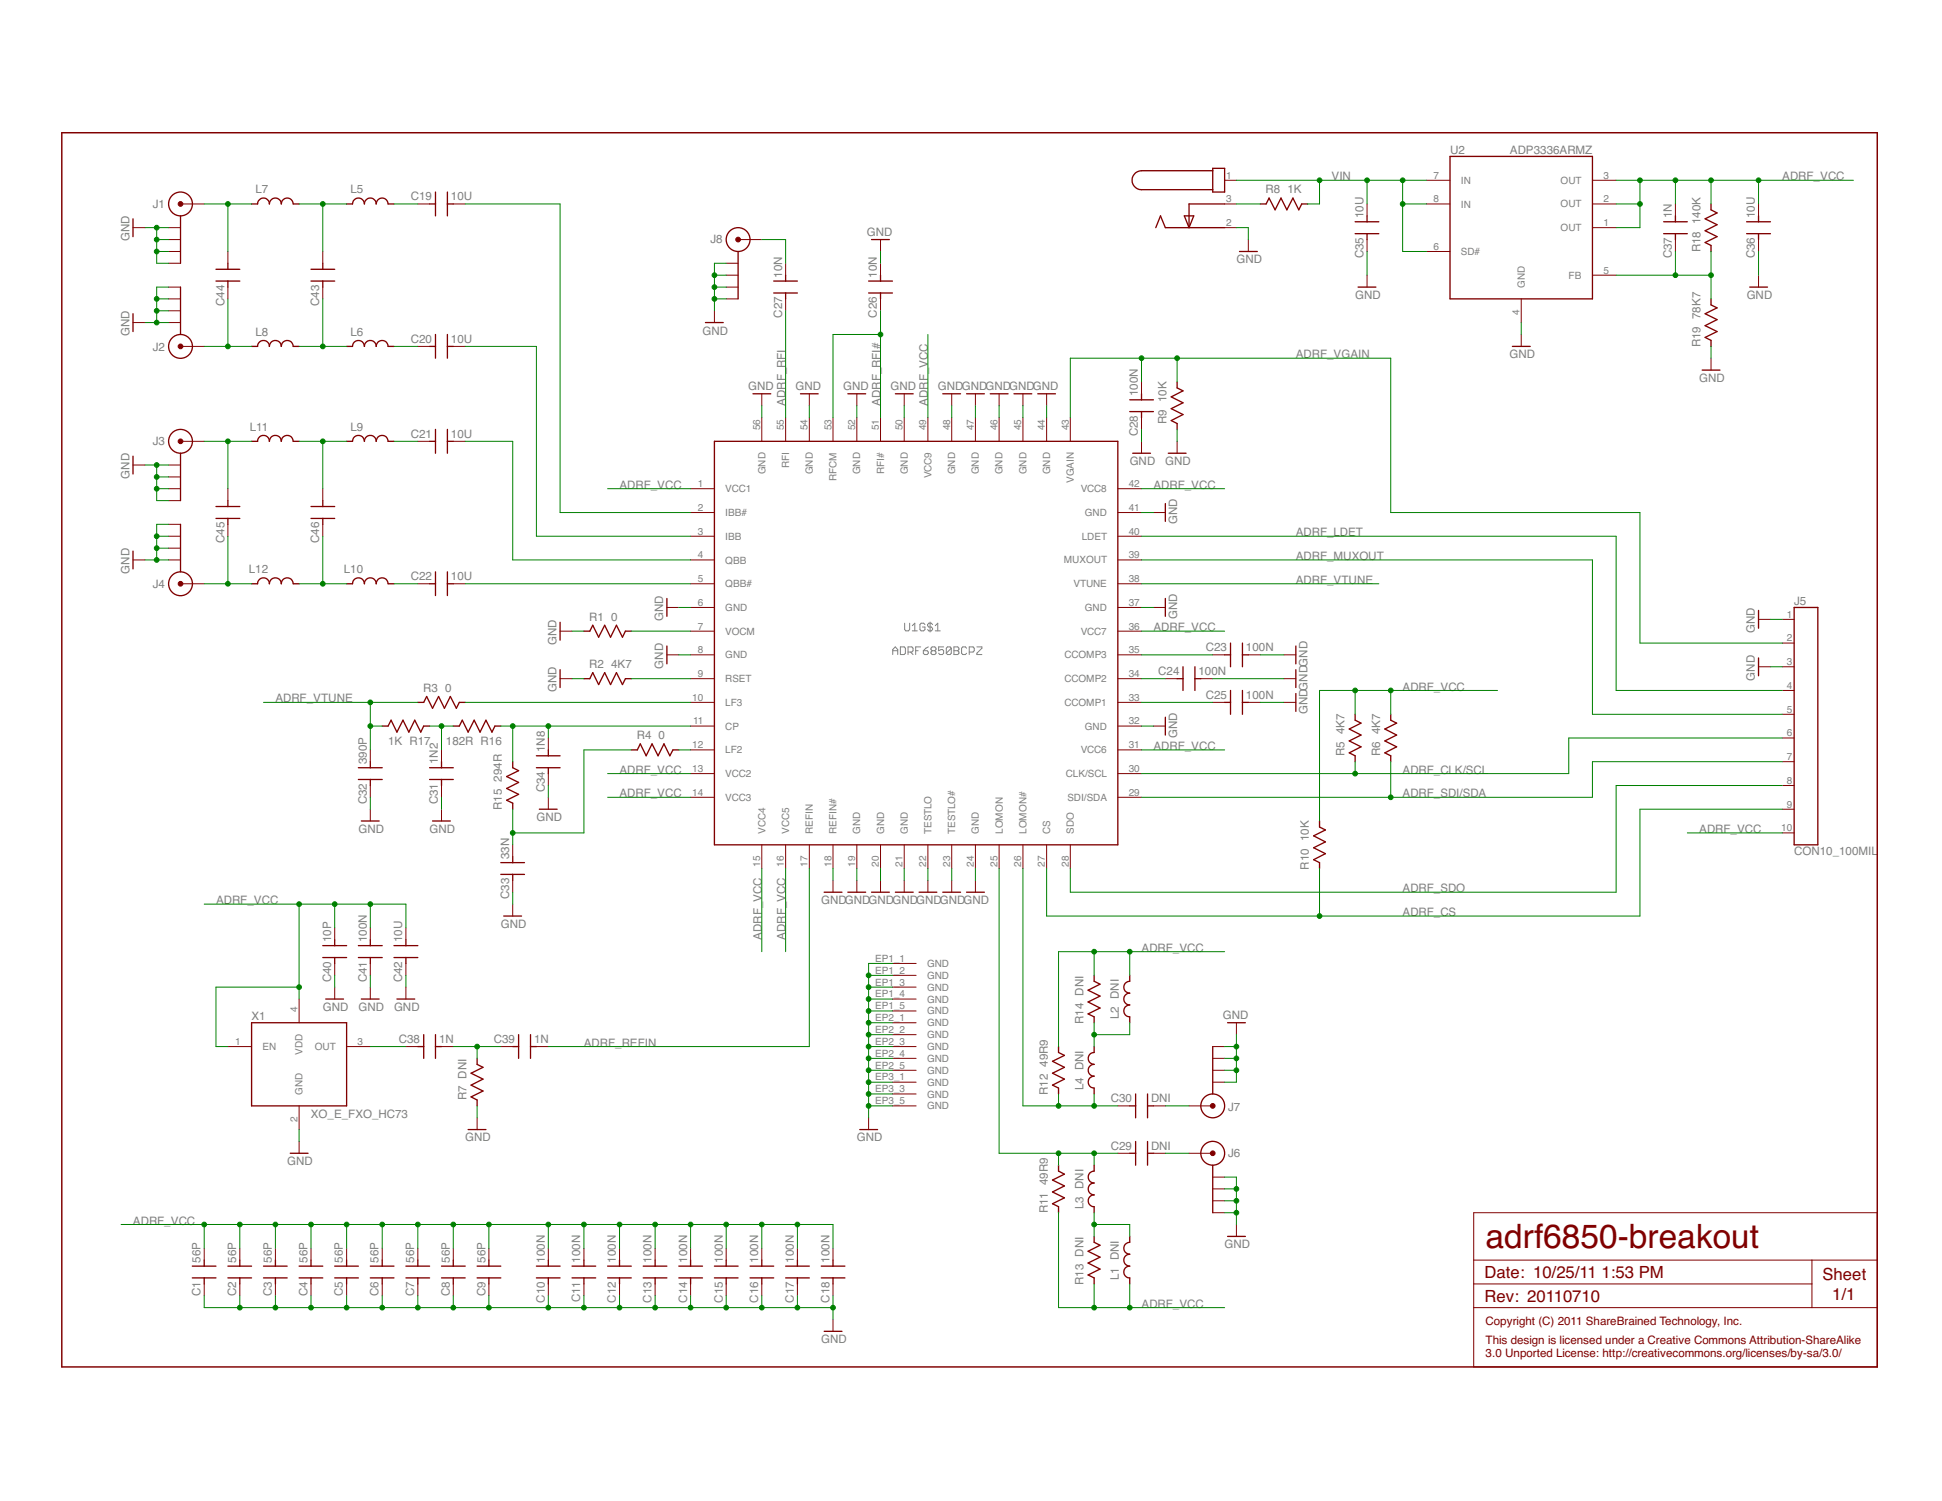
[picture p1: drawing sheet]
<svg xmlns="http://www.w3.org/2000/svg" width="279mm" height="216mm" viewBox="0 0 279 216" stroke-linecap="round" stroke-linejoin="round" font-family="sans-serif">
<defs><g id="words">
<text font-size="4.8" fill="#800000" x="213.7" y="179.5">adrf6850-breakout</text>
<g font-size="2.4" fill="#800000">
<text x="213.6" y="183.8">Date: 10/25/11</text>
<text x="230.4" y="183.8">1:53 PM</text>
<text x="262.2" y="184.2">Sheet</text>
<text x="213.6" y="187.2">Rev: 20110710</text>
<text x="263.6" y="187.1">1/1</text>
</g>
<g font-size="1.7" fill="#808080">
<text x="208.6" y="22.2">U2</text>
<text x="217.2" y="22.2">ADP3336ARMZ</text>
<text x="22" y="29.9">J1</text>
<text x="36.8" y="27.8">L7</text>
<text x="50.4" y="27.8">L5</text>
<text x="59.1" y="28.8">C19</text>
<text x="64.9" y="28.8">10U</text>
<text x="182.1" y="27.8">R8</text>
<text x="185.2" y="27.8">1K</text>
<text x="191.6" y="25.9">VIN</text>
<text x="256.4" y="25.9">ADRF_VCC</text>
<text x="18.6" y="34.7" transform="rotate(-90 18.6 34.7)">GND</text>
<text x="102.2" y="35">J8</text>
<text x="124.7" y="33.9">GND</text>
<text x="196.2" y="31.4" transform="rotate(-90 196.2 31.4)">10U</text>
<text x="240.5" y="31.4" transform="rotate(-90 240.5 31.4)">1N</text>
<text x="244.6" y="32.2" transform="rotate(-90 244.6 32.2)">140K</text>
<text x="252.5" y="31.4" transform="rotate(-90 252.5 31.4)">10U</text>
<text x="112.5" y="39.9" transform="rotate(-90 112.5 39.9)">10N</text>
<text x="126.2" y="39.9" transform="rotate(-90 126.2 39.9)">10N</text>
<text x="177.9" y="37.9">GND</text>
<text x="196.2" y="37.2" transform="rotate(-90 196.2 37.2)">C35</text>
<text x="240.5" y="37.2" transform="rotate(-90 240.5 37.2)">C37</text>
<text x="244.6" y="36.3" transform="rotate(-90 244.6 36.3)">R18</text>
<text x="252.5" y="37.2" transform="rotate(-90 252.5 37.2)">C36</text>
<text x="32.3" y="44" transform="rotate(-90 32.3 44)">C44</text>
<text x="45.9" y="44" transform="rotate(-90 45.9 44)">C43</text>
<text x="112.5" y="45.7" transform="rotate(-90 112.5 45.7)">C27</text>
<text x="126.2" y="45.7" transform="rotate(-90 126.2 45.7)">C26</text>
<text x="195" y="43">GND</text>
<text x="244.6" y="45.9" transform="rotate(-90 244.6 45.9)">78K7</text>
<text x="251.3" y="43">GND</text>
<text x="18.6" y="48.4" transform="rotate(-90 18.6 48.4)">GND</text>
<text x="22" y="50.5">J2</text>
<text x="36.8" y="48.3">L8</text>
<text x="50.4" y="48.3">L6</text>
<text x="59.1" y="49.3">C20</text>
<text x="64.9" y="49.3">10U</text>
<text x="101.1" y="48.1">GND</text>
<text x="186.4" y="51.5">ADRF_VGAIN</text>
<text x="217.2" y="51.5">GND</text>
<text x="244.6" y="50" transform="rotate(-90 244.6 50)">R19</text>
<text x="107.6" y="56.1">GND</text>
<text x="113" y="58.4" transform="rotate(-90 113 58.4)">ADRF_RFI</text>
<text x="114.5" y="56.1">GND</text>
<text x="121.3" y="56.1">GND</text>
<text x="126.7" y="58.4" transform="rotate(-90 126.7 58.4)">ADRF_RFI#</text>
<text x="128.1" y="56.1">GND</text>
<text x="133.5" y="58.4" transform="rotate(-90 133.5 58.4)">ADRF_VCC</text>
<text x="134.9" y="56.1">GNDGNDGNDGNDGND</text>
<text x="163.7" y="57" transform="rotate(-90 163.7 57)">100N</text>
<text x="167.8" y="57.8" transform="rotate(-90 167.8 57.8)">10K</text>
<text x="244.5" y="54.9">GND</text>
<text x="22" y="64">J3</text>
<text x="35.9" y="61.9">L11</text>
<text x="50.4" y="61.9">L9</text>
<text x="59.1" y="63">C21</text>
<text x="64.9" y="63">10U</text>
<text x="163.7" y="62.8" transform="rotate(-90 163.7 62.8)">C28</text>
<text x="167.8" y="61" transform="rotate(-90 167.8 61)">R9</text>
<text x="18.6" y="68.9" transform="rotate(-90 18.6 68.9)">GND</text>
<text x="89.1" y="70.3">ADRF_VCC</text>
<text x="162.5" y="66.9">GND</text>
<text x="165.9" y="70.3">ADRF_VCC</text>
<text x="167.7" y="66.9">GND</text>
<text x="169.4" y="75.4" transform="rotate(-90 169.4 75.4)">GND</text>
<text x="186.4" y="77.1">ADRF_LDET</text>
<text x="18.6" y="82.5" transform="rotate(-90 18.6 82.5)">GND</text>
<text x="32.3" y="78.1" transform="rotate(-90 32.3 78.1)">C45</text>
<text x="35.8" y="82.4">L12</text>
<text x="45.9" y="78.1" transform="rotate(-90 45.9 78.1)">C46</text>
<text x="49.5" y="82.4">L10</text>
<text x="59.1" y="83.4">C22</text>
<text x="64.9" y="83.4">10U</text>
<text x="186.4" y="84">ADRF_VTUNE</text>
<text x="186.4" y="80.5">ADRF_MUXOUT</text>
<text x="22" y="84.6">J4</text>
<text x="84.8" y="89.3">R1</text>
<text x="87.9" y="89.3">0</text>
<text x="95.4" y="89.3" transform="rotate(-90 95.4 89.3)">GND</text>
<text x="169.4" y="89.1" transform="rotate(-90 169.4 89.1)">GND</text>
<text x="258.1" y="87">J5</text>
<text x="80.1" y="92.8" transform="rotate(-90 80.1 92.8)">GND</text>
<text x="165.9" y="90.8">ADRF_VCC</text>
<text x="173.5" y="93.7">C23</text>
<text x="179.3" y="93.7">100N</text>
<text x="252.5" y="91.1" transform="rotate(-90 252.5 91.1)">GND</text>
<text x="39.6" y="101">ADRF_VTUNE</text>
<text x="60.9" y="99.5">R3</text>
<text x="64" y="99.5">0</text>
<text x="80.1" y="99.6" transform="rotate(-90 80.1 99.6)">GND</text>
<text x="84.8" y="96.1">R2</text>
<text x="87.9" y="96.1">4K7</text>
<text x="95.4" y="96.2" transform="rotate(-90 95.4 96.2)">GND</text>
<text x="166.7" y="97.1">C24</text>
<text x="172.4" y="97.1">100N</text>
<text x="173.5" y="100.5">C25</text>
<text x="179.3" y="100.5">100N</text>
<text x="201.8" y="99.3">ADRF_VCC</text>
<text x="252.5" y="97.9" transform="rotate(-90 252.5 97.9)">GND</text>
<text x="55.8" y="107.2">1K R17</text>
<text x="64.1" y="107.2">182R R16</text>
<text x="91.6" y="106.3">R4</text>
<text x="94.8" y="106.3">0</text>
<text x="165.9" y="107.9">ADRF_VCC</text>
<text x="169.4" y="106.1" transform="rotate(-90 169.4 106.1)">GND</text>
<text x="188.1" y="102.7" transform="rotate(-90 188.1 102.7)">GNDGNDGND</text>
<text x="193.4" y="105.6" transform="rotate(-90 193.4 105.6)">4K7</text>
<text x="198.5" y="105.6" transform="rotate(-90 198.5 105.6)">4K7</text>
<text x="52.8" y="109.9" transform="rotate(-90 52.8 109.9)">390P</text>
<text x="63" y="109.9" transform="rotate(-90 63 109.9)">1N2</text>
<text x="72.2" y="112.5" transform="rotate(-90 72.2 112.5)">294R</text>
<text x="78.4" y="114" transform="rotate(-90 78.4 114)">C34</text>
<text x="78.4" y="108.2" transform="rotate(-90 78.4 108.2)">1N8</text>
<text x="89.1" y="111.3">ADRF_VCC</text>
<text x="193.4" y="108.8" transform="rotate(-90 193.4 108.8)">R5</text>
<text x="198.5" y="108.8" transform="rotate(-90 198.5 108.8)">R6</text>
<text x="201.8" y="111.3">ADRF_CLK/SCL</text>
<text x="51.6" y="119.8">GND</text>
<text x="52.8" y="115.7" transform="rotate(-90 52.8 115.7)">C32</text>
<text x="61.8" y="119.8">GND</text>
<text x="63" y="115.7" transform="rotate(-90 63 115.7)">C31</text>
<text x="72.2" y="116.5" transform="rotate(-90 72.2 116.5)">R15</text>
<text x="77.2" y="118.1">GND</text>
<text x="89.1" y="114.7">ADRF_VCC</text>
<text x="201.8" y="114.7">ADRF_SDI/SDA</text>
<text x="244.5" y="119.8">ADRF_VCC</text>
<text x="73.2" y="123.6" transform="rotate(-90 73.2 123.6)">33N</text>
<text x="188.3" y="125.1" transform="rotate(-90 188.3 125.1)">R10</text>
<text x="188.3" y="121" transform="rotate(-90 188.3 121)">10K</text>
<text x="258.1" y="123">CON10_100MIL</text>
<text x="31.1" y="130">ADRF_VCC</text>
<text x="73.2" y="129.3" transform="rotate(-90 73.2 129.3)">C33</text>
<text x="118.1" y="130">GNDGNDGNDGNDGNDGNDGND</text>
<text x="201.8" y="128.3">ADRF_SDO</text>
<text x="201.8" y="131.8">ADRF_CS</text>
<text x="47.6" y="135.5" transform="rotate(-90 47.6 135.5)">10P</text>
<text x="52.8" y="135.5" transform="rotate(-90 52.8 135.5)">100N</text>
<text x="57.9" y="135.5" transform="rotate(-90 57.9 135.5)">10U</text>
<text x="72.1" y="133.5">GND</text>
<text x="109.6" y="135.2" transform="rotate(-90 109.6 135.2)">ADRF_VCC</text>
<text x="113" y="135.2" transform="rotate(-90 113 135.2)">ADRF_VCC</text>
<text x="164.2" y="136.9">ADRF_VCC</text>
<text x="47.6" y="141.3" transform="rotate(-90 47.6 141.3)">C40</text>
<text x="52.8" y="141.3" transform="rotate(-90 52.8 141.3)">C41</text>
<text x="57.9" y="141.3" transform="rotate(-90 57.9 141.3)">C42</text>
<text x="36.2" y="146.8">X1</text>
<text x="46.4" y="145.4">GND</text>
<text x="51.6" y="145.4">GND</text>
<text x="56.7" y="145.4">GND</text>
<text x="155.9" y="147.3" transform="rotate(-90 155.9 147.3)">R14 DNI</text>
<text x="161" y="146.6" transform="rotate(-90 161 146.6)">L2 DNI</text>
<text x="175.9" y="146.6">GND</text>
<text x="57.4" y="150">C38</text>
<text x="63.2" y="150">1N</text>
<text x="71.1" y="150">C39</text>
<text x="76.8" y="150">1N</text>
<text x="84" y="150.5">ADRF_REFIN</text>
<text x="150.8" y="153.4" transform="rotate(-90 150.8 153.4)">49R9</text>
<text x="44.7" y="160.8">XO_E_FXO_HC73</text>
<text x="67.1" y="158.3" transform="rotate(-90 67.1 158.3)">R7 DNI</text>
<text x="150.8" y="157.5" transform="rotate(-90 150.8 157.5)">R12</text>
<text x="155.9" y="156.8" transform="rotate(-90 155.9 156.8)">L4 DNI</text>
<text x="159.8" y="158.6">C30</text>
<text x="165.6" y="158.6">DNI</text>
<text x="176.7" y="159.7">J7</text>
<text x="41.3" y="167.6">GND</text>
<text x="66.9" y="164.2">GND</text>
<text x="123.3" y="164.2">GND</text>
<text x="159.8" y="165.4">C29</text>
<text x="165.6" y="165.4">DNI</text>
<text x="176.7" y="166.4">J6</text>
<text x="150.8" y="170.5" transform="rotate(-90 150.8 170.5)">49R9</text>
<text x="155.9" y="173.9" transform="rotate(-90 155.9 173.9)">L3 DNI</text>
<text x="19.1" y="176.1">ADRF_VCC</text>
<text x="150.8" y="174.4" transform="rotate(-90 150.8 174.4)">R11</text>
<text x="176.2" y="179.5">GND</text>
<text x="28.9" y="181.6" transform="rotate(-90 28.9 181.6)">56P</text>
<text x="34" y="181.6" transform="rotate(-90 34 181.6)">56P</text>
<text x="39.1" y="181.6" transform="rotate(-90 39.1 181.6)">56P</text>
<text x="44.2" y="181.6" transform="rotate(-90 44.2 181.6)">56P</text>
<text x="49.3" y="181.6" transform="rotate(-90 49.3 181.6)">56P</text>
<text x="54.5" y="181.6" transform="rotate(-90 54.5 181.6)">56P</text>
<text x="59.6" y="181.6" transform="rotate(-90 59.6 181.6)">56P</text>
<text x="64.7" y="181.6" transform="rotate(-90 64.7 181.6)">56P</text>
<text x="69.8" y="181.6" transform="rotate(-90 69.8 181.6)">56P</text>
<text x="78.4" y="181.6" transform="rotate(-90 78.4 181.6)">100N</text>
<text x="83.5" y="181.6" transform="rotate(-90 83.5 181.6)">100N</text>
<text x="88.6" y="181.6" transform="rotate(-90 88.6 181.6)">100N</text>
<text x="93.7" y="181.6" transform="rotate(-90 93.7 181.6)">100N</text>
<text x="98.9" y="181.6" transform="rotate(-90 98.9 181.6)">100N</text>
<text x="104" y="181.6" transform="rotate(-90 104 181.6)">100N</text>
<text x="109.1" y="181.6" transform="rotate(-90 109.1 181.6)">100N</text>
<text x="114.2" y="181.6" transform="rotate(-90 114.2 181.6)">100N</text>
<text x="119.3" y="181.6" transform="rotate(-90 119.3 181.6)">100N</text>
<text x="155.9" y="184.8" transform="rotate(-90 155.9 184.8)">R13 DNI</text>
<text x="161" y="184.1" transform="rotate(-90 161 184.1)">L1 DNI</text>
<text x="28.9" y="186.4" transform="rotate(-90 28.9 186.4)">C1</text>
<text x="34" y="186.4" transform="rotate(-90 34 186.4)">C2</text>
<text x="39.1" y="186.4" transform="rotate(-90 39.1 186.4)">C3</text>
<text x="44.2" y="186.4" transform="rotate(-90 44.2 186.4)">C4</text>
<text x="49.3" y="186.4" transform="rotate(-90 49.3 186.4)">C5</text>
<text x="54.5" y="186.4" transform="rotate(-90 54.5 186.4)">C6</text>
<text x="59.6" y="186.4" transform="rotate(-90 59.6 186.4)">C7</text>
<text x="64.7" y="186.4" transform="rotate(-90 64.7 186.4)">C8</text>
<text x="69.8" y="186.4" transform="rotate(-90 69.8 186.4)">C9</text>
<text x="78.4" y="187.4" transform="rotate(-90 78.4 187.4)">C10</text>
<text x="83.5" y="187.2" transform="rotate(-90 83.5 187.2)">C11</text>
<text x="88.6" y="187.4" transform="rotate(-90 88.6 187.4)">C12</text>
<text x="93.7" y="187.4" transform="rotate(-90 93.7 187.4)">C13</text>
<text x="98.9" y="187.4" transform="rotate(-90 98.9 187.4)">C14</text>
<text x="104" y="187.4" transform="rotate(-90 104 187.4)">C15</text>
<text x="109.1" y="187.4" transform="rotate(-90 109.1 187.4)">C16</text>
<text x="114.2" y="187.4" transform="rotate(-90 114.2 187.4)">C17</text>
<text x="119.3" y="187.4" transform="rotate(-90 119.3 187.4)">C18</text>
<text x="164.2" y="188.1">ADRF_VCC</text>
<text x="118.1" y="193.2">GND</text>
</g>
<g font-size="1.7" fill="#800000">
<text x="213.7" y="190.6">Copyright (C) 2011 ShareBrained Technology, Inc.</text>
<text x="213.7" y="193.4">This design is licensed under a Creative Commons Attribution-ShareAlike</text>
<text x="213.7" y="195.3">3.0 Unported License: http://creativecommons.org/licenses/by-sa/3.0/</text>
</g>
<g font-size="1.4" fill="#808080">
<text x="176.4" y="25.7">1</text>
<text x="176.4" y="29.1">3</text>
<text x="206.2" y="25.7">7</text>
<text x="206.2" y="29.1">8</text>
<text x="210.2" y="26.4">IN</text>
<text x="210.2" y="29.9">IN</text>
<text x="224.5" y="29.8">OUT</text>
<text x="224.5" y="26.4">OUT</text>
<text x="230.7" y="29.1">2</text>
<text x="230.7" y="25.7">3</text>
<text x="176.4" y="32.5">2</text>
<text x="206.2" y="35.9">6</text>
<text x="224.5" y="33.3">OUT</text>
<text x="230.7" y="32.5">1</text>
<text x="210.2" y="36.7">SD#</text>
<text x="219.4" y="41.4" transform="rotate(-90 219.4 41.4)">GND</text>
<text x="225.7" y="40.1">FB</text>
<text x="230.7" y="39.3">5</text>
<text x="218.6" y="45.4" transform="rotate(-90 218.6 45.4)">4</text>
<text x="109.4" y="61.9" transform="rotate(-90 109.4 61.9)">56</text>
<text x="112.8" y="61.9" transform="rotate(-90 112.8 61.9)">55</text>
<text x="116.2" y="61.9" transform="rotate(-90 116.2 61.9)">54</text>
<text x="119.6" y="61.9" transform="rotate(-90 119.6 61.9)">53</text>
<text x="123" y="61.9" transform="rotate(-90 123 61.9)">52</text>
<text x="126.4" y="61.9" transform="rotate(-90 126.4 61.9)">51</text>
<text x="129.9" y="61.9" transform="rotate(-90 129.9 61.9)">50</text>
<text x="133.3" y="61.9" transform="rotate(-90 133.3 61.9)">49</text>
<text x="136.7" y="61.9" transform="rotate(-90 136.7 61.9)">48</text>
<text x="140.1" y="61.9" transform="rotate(-90 140.1 61.9)">47</text>
<text x="143.5" y="61.9" transform="rotate(-90 143.5 61.9)">46</text>
<text x="146.9" y="61.9" transform="rotate(-90 146.9 61.9)">45</text>
<text x="150.3" y="61.9" transform="rotate(-90 150.3 61.9)">44</text>
<text x="153.8" y="61.9" transform="rotate(-90 153.8 61.9)">43</text>
<text x="100.4" y="70.1">1</text>
<text x="104.4" y="70.8">VCC1</text>
<text x="110.1" y="68.2" transform="rotate(-90 110.1 68.2)">GND</text>
<text x="113.5" y="67.4" transform="rotate(-90 113.5 67.4)">RFI</text>
<text x="116.9" y="68.2" transform="rotate(-90 116.9 68.2)">GND</text>
<text x="120.4" y="69.2" transform="rotate(-90 120.4 69.2)">RFCM</text>
<text x="123.8" y="68.2" transform="rotate(-90 123.8 68.2)">GND</text>
<text x="127.2" y="68.2" transform="rotate(-90 127.2 68.2)">RFI#</text>
<text x="130.6" y="68.2" transform="rotate(-90 130.6 68.2)">GND</text>
<text x="134" y="68.8" transform="rotate(-90 134 68.8)">VCC9</text>
<text x="137.4" y="68.2" transform="rotate(-90 137.4 68.2)">GND</text>
<text x="140.8" y="68.2" transform="rotate(-90 140.8 68.2)">GND</text>
<text x="144.3" y="68.2" transform="rotate(-90 144.3 68.2)">GND</text>
<text x="147.7" y="68.2" transform="rotate(-90 147.7 68.2)">GND</text>
<text x="151.1" y="68.2" transform="rotate(-90 151.1 68.2)">GND</text>
<text x="154.5" y="69.4" transform="rotate(-90 154.5 69.4)">VGAIN</text>
<text x="155.5" y="70.8">VCC8</text>
<text x="162.4" y="70.1">42</text>
<text x="100.4" y="73.5">2</text>
<text x="100.4" y="76.9">3</text>
<text x="104.4" y="74.2">IBB#</text>
<text x="104.4" y="77.6">IBB</text>
<text x="155.6" y="77.6">LDET</text>
<text x="156.1" y="74.2">GND</text>
<text x="162.4" y="76.9">40</text>
<text x="162.4" y="73.5">41</text>
<text x="100.4" y="80.3">4</text>
<text x="100.4" y="83.7">5</text>
<text x="104.4" y="81.1">QBB</text>
<text x="153" y="81.1">MUXOUT</text>
<text x="162.4" y="83.7">38</text>
<text x="162.4" y="80.3">39</text>
<text x="100.4" y="87.1">6</text>
<text x="104.4" y="84.5">QBB#</text>
<text x="104.4" y="87.9">GND</text>
<text x="154.5" y="84.5">VTUNE</text>
<text x="156.1" y="87.9">GND</text>
<text x="162.4" y="87.1">37</text>
<text x="257.1" y="88.8">1</text>
<text x="100.4" y="90.5">7</text>
<text x="100.4" y="94">8</text>
<text x="104.4" y="91.3">VOCM</text>
<text x="104.4" y="94.7">GND</text>
<text x="153.1" y="94.7">CCOMP3</text>
<text x="155.5" y="91.3">VCC7</text>
<text x="162.4" y="94">35</text>
<text x="162.4" y="90.5">36</text>
<text x="257.1" y="92.3">2</text>
<text x="257.1" y="95.7">3</text>
<text x="99.6" y="100.8">10</text>
<text x="100.4" y="97.4">9</text>
<text x="104.4" y="98.1">RSET</text>
<text x="104.4" y="101.5">LF3</text>
<text x="153.1" y="101.5">CCOMP1</text>
<text x="153.1" y="98.1">CCOMP2</text>
<text x="162.4" y="100.8">33</text>
<text x="162.4" y="97.4">34</text>
<text x="257.1" y="99.1">4</text>
<text x="99.6" y="107.6">12</text>
<text x="99.7" y="104.2">11</text>
<text x="104.4" y="105">CP</text>
<text x="156.1" y="104.9">GND</text>
<text x="162.4" y="107.6">31</text>
<text x="162.4" y="104.2">32</text>
<text x="257.1" y="102.5">5</text>
<text x="257.1" y="105.9">6</text>
<text x="99.6" y="111">13</text>
<text x="104.4" y="108.4">LF2</text>
<text x="104.4" y="111.8">VCC2</text>
<text x="153.3" y="111.8">CLK/SCL</text>
<text x="155.5" y="108.4">VCC6</text>
<text x="162.4" y="111">30</text>
<text x="257.1" y="109.3">7</text>
<text x="257.1" y="112.7">8</text>
<text x="99.6" y="114.4">14</text>
<text x="104.4" y="115.2">VCC3</text>
<text x="110.1" y="119.9" transform="rotate(-90 110.1 119.9)">VCC4</text>
<text x="113.5" y="119.9" transform="rotate(-90 113.5 119.9)">VCC5</text>
<text x="116.9" y="119.9" transform="rotate(-90 116.9 119.9)">REFIN</text>
<text x="120.4" y="119.9" transform="rotate(-90 120.4 119.9)">REFIN#</text>
<text x="123.8" y="119.9" transform="rotate(-90 123.8 119.9)">GND</text>
<text x="127.2" y="119.9" transform="rotate(-90 127.2 119.9)">GND</text>
<text x="130.6" y="119.9" transform="rotate(-90 130.6 119.9)">GND</text>
<text x="134" y="119.9" transform="rotate(-90 134 119.9)">TESTLO</text>
<text x="137.4" y="119.9" transform="rotate(-90 137.4 119.9)">TESTLO#</text>
<text x="140.8" y="119.9" transform="rotate(-90 140.8 119.9)">GND</text>
<text x="144.3" y="119.9" transform="rotate(-90 144.3 119.9)">LOMON</text>
<text x="147.7" y="119.9" transform="rotate(-90 147.7 119.9)">LOMON#</text>
<text x="151.1" y="119.9" transform="rotate(-90 151.1 119.9)">CS</text>
<text x="153.6" y="115.2">SDI/SDA</text>
<text x="154.5" y="119.9" transform="rotate(-90 154.5 119.9)">SDO</text>
<text x="162.4" y="114.4">29</text>
<text x="256.3" y="119.6">10</text>
<text x="257.1" y="116.2">9</text>
<text x="109.4" y="124.7" transform="rotate(-90 109.4 124.7)">15</text>
<text x="112.8" y="124.7" transform="rotate(-90 112.8 124.7)">16</text>
<text x="116.2" y="124.7" transform="rotate(-90 116.2 124.7)">17</text>
<text x="119.6" y="124.7" transform="rotate(-90 119.6 124.7)">18</text>
<text x="123" y="124.7" transform="rotate(-90 123 124.7)">19</text>
<text x="126.4" y="124.7" transform="rotate(-90 126.4 124.7)">20</text>
<text x="129.9" y="124.7" transform="rotate(-90 129.9 124.7)">21</text>
<text x="133.3" y="124.7" transform="rotate(-90 133.3 124.7)">22</text>
<text x="136.7" y="124.7" transform="rotate(-90 136.7 124.7)">23</text>
<text x="140.1" y="124.7" transform="rotate(-90 140.1 124.7)">24</text>
<text x="143.5" y="124.7" transform="rotate(-90 143.5 124.7)">25</text>
<text x="146.9" y="124.7" transform="rotate(-90 146.9 124.7)">26</text>
<text x="150.3" y="124.7" transform="rotate(-90 150.3 124.7)">27</text>
<text x="153.8" y="124.7" transform="rotate(-90 153.8 124.7)">28</text>
<text x="125.9" y="138.3">EP1_1</text>
<text x="125.9" y="140">EP1_2</text>
<text x="125.9" y="141.8">EP1_3</text>
<text x="125.9" y="143.5">EP1_4</text>
<text x="133.4" y="139.1">GND</text>
<text x="133.4" y="140.8">GND</text>
<text x="133.4" y="142.5">GND</text>
<text x="42.8" y="145.5" transform="rotate(-90 42.8 145.5)">4</text>
<text x="125.9" y="145.2">EP1_5</text>
<text x="125.9" y="146.9">EP2_1</text>
<text x="125.9" y="148.6">EP2_2</text>
<text x="133.4" y="144.2">GND</text>
<text x="133.4" y="145.9">GND</text>
<text x="133.4" y="147.6">GND</text>
<text x="133.4" y="149.3">GND</text>
<text x="33.8" y="150.3">1</text>
<text x="37.8" y="151">EN</text>
<text x="43.5" y="151.7" transform="rotate(-90 43.5 151.7)">VDD</text>
<text x="45.3" y="151">OUT</text>
<text x="51.4" y="150.3">3</text>
<text x="125.9" y="150.3">EP2_3</text>
<text x="125.9" y="152">EP2_4</text>
<text x="125.9" y="153.7">EP2_5</text>
<text x="125.9" y="155.4">EP3_1</text>
<text x="133.4" y="151">GND</text>
<text x="133.4" y="152.7">GND</text>
<text x="133.4" y="154.5">GND</text>
<text x="42.8" y="161.4" transform="rotate(-90 42.8 161.4)">2</text>
<text x="43.5" y="157.5" transform="rotate(-90 43.5 157.5)">GND</text>
<text x="125.9" y="157.1">EP3_3</text>
<text x="125.9" y="158.8">EP3_5</text>
<text x="133.4" y="156.2">GND</text>
<text x="133.4" y="157.9">GND</text>
<text x="133.4" y="159.6">GND</text>
</g>
</g></defs>
<g fill="#808080" stroke="#808080" stroke-width=".14">
<path d="M128.4 93.4v.7z"/>
<path d="M128.8 93l-.4 .4z"/>
<path d="M128.8 93l.4 .4z"/>
<path d="M129.2 93.4v.7z"/>
<path d="M128.4 93.6h.8z"/>
<path d="M129.5 93v1.1z"/>
<path d="M129.5 94.1h.6z"/>
<path d="M130.3 94l-.2 .1z"/>
<path d="M130.3 93.2v.8z"/>
<path d="M130.1 93l.2 .2z"/>
<path d="M129.5 93h.6z"/>
<path d="M130.6 93v1.1z"/>
<path d="M130.6 93h.6z"/>
<path d="M131.2 93l.2 .2z"/>
<path d="M131.4 93.2v.4z"/>
<path d="M131.4 93.6l-.2 .2z"/>
<path d="M130.6 93.8h.6z"/>
<path d="M131 93.8l.4 .3z"/>
<path d="M131.7 93v1.1z"/>
<path d="M131.7 93h.8z"/>
<path d="M131.7 93.6h.4z"/>
<path d="M133.2 93.2l.4-.2z"/>
<path d="M133.2 93.2l-.4 .4z"/>
<path d="M132.8 93.6v.4z"/>
<path d="M132.8 94l.2 .1z"/>
<path d="M133 94.1h.4z"/>
<path d="M133.6 94l-.2 .1z"/>
<path d="M133.6 93.8v.2z"/>
<path d="M133.4 93.6l.2 .2z"/>
<path d="M132.8 93.6h.6z"/>
<path d="M134.1 93l-.2 .2z"/>
<path d="M134.1 93h.4z"/>
<path d="M134.5 93l.2 .2z"/>
<path d="M134.7 93.2v.2z"/>
<path d="M134.7 93.4l-.2 .2z"/>
<path d="M134.5 93.6l.2 .2z"/>
<path d="M134.7 93.8v.2z"/>
<path d="M134.7 94l-.2 .1z"/>
<path d="M134.1 94.1h.4z"/>
<path d="M133.9 94l.2 .1z"/>
<path d="M133.9 93.8v.2z"/>
<path d="M134.1 93.6l-.2 .2z"/>
<path d="M133.9 93.4l.2 .2z"/>
<path d="M133.9 93.2v.2z"/>
<path d="M134.1 93.6h.4z"/>
<path d="M135 93h.8z"/>
<path d="M135 93v.6z"/>
<path d="M135 93.6l.4-.2z"/>
<path d="M135.4 93.4h.2z"/>
<path d="M135.6 93.4l.2 .2z"/>
<path d="M135.8 93.6v.4z"/>
<path d="M135.8 94l-.2 .1z"/>
<path d="M135.2 94.1h.4z"/>
<path d="M135 94l.2 .1z"/>
<path d="M136.1 93.2v.8z"/>
<path d="M136.3 93l-.2 .2z"/>
<path d="M136.3 93h.4z"/>
<path d="M136.7 93l.2 .2z"/>
<path d="M136.9 93.2v.8z"/>
<path d="M136.9 94l-.2 .1z"/>
<path d="M136.3 94.1h.4z"/>
<path d="M136.1 94l.2 .1z"/>
<path d="M136.1 94l.8-.8z"/>
<path d="M137.2 93v1.1z"/>
<path d="M137.2 93h.6z"/>
<path d="M137.8 93l.2 .2z"/>
<path d="M138 93.2v.2z"/>
<path d="M138 93.4l-.2 .2z"/>
<path d="M137.8 93.6l.2 .2z"/>
<path d="M138 93.8v.2z"/>
<path d="M138 94l-.2 .1z"/>
<path d="M137.2 94.1h.6z"/>
<path d="M137.2 93.6h.6z"/>
<path d="M138.9 93l.2 .2z"/>
<path d="M138.5 93h.4z"/>
<path d="M138.5 93l-.2 .2z"/>
<path d="M138.3 93.2v.8z"/>
<path d="M138.3 94l.2 .1z"/>
<path d="M138.5 94.1h.4z"/>
<path d="M139.1 94l-.2 .1z"/>
<path d="M139.4 93v1.1z"/>
<path d="M139.4 93h.6z"/>
<path d="M140 93l.2 .2z"/>
<path d="M140.2 93.2v.4z"/>
<path d="M140.2 93.6l-.2 .2z"/>
<path d="M139.4 93.8h.6z"/>
<path d="M140.5 93h.8z"/>
<path d="M141.3 93v.2z"/>
<path d="M140.5 94l.8-.8z"/>
<path d="M140.5 94v.1z"/>
<path d="M140.5 94.1h.8z"/>
<path d="M130.2 89.6v1z"/>
<path d="M130.2 90.6l.1 .1z"/>
<path d="M130.3 90.7h.4z"/>
<path d="M130.7 90.7l.2-.1z"/>
<path d="M130.9 89.6v1z"/>
<path d="M131.3 90l.3-.4z"/>
<path d="M131.6 89.6v1.1z"/>
<path d="M131.3 90.7h.7z"/>
<path d="M132.9 89.6l.2 .2z"/>
<path d="M132.5 89.6h.4z"/>
<path d="M132.5 89.6l-.1 .2z"/>
<path d="M132.4 89.8v.8z"/>
<path d="M132.4 90.6l.1 .1z"/>
<path d="M132.5 90.7h.4z"/>
<path d="M132.9 90.7l.2-.1z"/>
<path d="M133.1 90.2v.4z"/>
<path d="M132.7 90.2h.4z"/>
<path d="M133.5 90.6l.1 .1z"/>
<path d="M133.6 90.7h.4z"/>
<path d="M134 90.7l.2-.1z"/>
<path d="M134.2 90.4v.2z"/>
<path d="M134 90.2l.2 .2z"/>
<path d="M133.6 90.2h.4z"/>
<path d="M133.5 90l.1 .2z"/>
<path d="M133.5 89.8v.2z"/>
<path d="M133.6 89.6l-.1 .2z"/>
<path d="M133.6 89.6h.4z"/>
<path d="M134 89.6l.2 .2z"/>
<path d="M133.8 89.5v1.4z"/>
<path d="M134.6 90l.3-.4z"/>
<path d="M134.9 89.6v1.1z"/>
<path d="M134.6 90.7h.7z"/>
</g>
<g fill="#800000" stroke="#800000" stroke-width=".14">
<path d="M99.4 70.3h3.4z"/>
<path d="M99.4 73.7h3.4z"/>
<path d="M99.4 77.1h3.4z"/>
<path d="M99.4 80.5h3.4z"/>
<path d="M99.4 84h3.4z"/>
<path d="M99.4 87.4h3.4z"/>
<path d="M99.4 90.8h3.4z"/>
<path d="M99.4 94.2h3.4z"/>
<path d="M99.4 97.6h3.4z"/>
<path d="M99.4 101h3.4z"/>
<path d="M99.4 104.4h3.4z"/>
<path d="M99.4 107.9h3.4z"/>
<path d="M99.4 111.3h3.4z"/>
<path d="M99.4 114.7h3.4z"/>
<path d="M109.6 121.5v3.4z"/>
<path d="M113 121.5v3.4z"/>
<path d="M116.4 121.5v3.4z"/>
<path d="M119.8 121.5v3.4z"/>
<path d="M123.3 121.5v3.4z"/>
<path d="M126.7 121.5v3.4z"/>
<path d="M130.1 121.5v3.4z"/>
<path d="M133.5 121.5v3.4z"/>
<path d="M136.9 121.5v3.4z"/>
<path d="M140.3 121.5v3.4z"/>
<path d="M143.7 121.5v3.4z"/>
<path d="M147.2 121.5v3.4z"/>
<path d="M150.6 121.5v3.4z"/>
<path d="M154 121.5v3.4z"/>
<path d="M160.8 114.7h3.4z"/>
<path d="M160.8 111.3h3.4z"/>
<path d="M160.8 107.9h3.4z"/>
<path d="M160.8 104.4h3.4z"/>
<path d="M160.8 101h3.4z"/>
<path d="M160.8 97.6h3.4z"/>
<path d="M160.8 94.2h3.4z"/>
<path d="M160.8 90.8h3.4z"/>
<path d="M160.8 87.4h3.4z"/>
<path d="M160.8 84h3.4z"/>
<path d="M160.8 80.5h3.4z"/>
<path d="M160.8 77.1h3.4z"/>
<path d="M160.8 73.7h3.4z"/>
<path d="M160.8 70.3h3.4z"/>
<path d="M154 60.1v3.4z"/>
<path d="M150.6 60.1v3.4z"/>
<path d="M147.2 60.1v3.4z"/>
<path d="M143.7 60.1v3.4z"/>
<path d="M140.3 60.1v3.4z"/>
<path d="M136.9 60.1v3.4z"/>
<path d="M133.5 60.1v3.4z"/>
<path d="M130.1 60.1v3.4z"/>
<path d="M126.7 60.1v3.4z"/>
<path d="M123.3 60.1v3.4z"/>
<path d="M119.8 60.1v3.4z"/>
<path d="M116.4 60.1v3.4z"/>
<path d="M113 60.1v3.4z"/>
<path d="M109.6 60.1v3.4z"/>
<path d="M128.4 138.6h3.4z"/>
<path d="M128.4 140.3h3.4z"/>
<path d="M128.4 142h3.4z"/>
<path d="M128.4 143.7h3.4z"/>
<path d="M128.4 145.4h3.4z"/>
<path d="M128.4 147.1h3.4z"/>
<path d="M128.4 148.8h3.4z"/>
<path d="M128.4 150.5h3.4z"/>
<path d="M128.4 152.2h3.4z"/>
<path d="M128.4 153.9h3.4z"/>
<path d="M128.4 155.7h3.4z"/>
<path d="M128.4 157.4h3.4z"/>
<path d="M128.4 159.1h3.4z"/>
<path d="M95.9 87.4h1.8z"/>
<path d="M95.9 94.2h1.8z"/>
<path d="M123.3 126.6v1.7z"/>
<path d="M126.7 126.6v1.7z"/>
<path d="M130.1 126.6v1.7z"/>
<path d="M140.3 126.6v1.7z"/>
<path d="M165.9 104.4h1.8z"/>
<path d="M165.9 87.4h1.8z"/>
<path d="M165.9 73.7h1.8z"/>
<path d="M150.6 56.6v1.8z"/>
<path d="M147.2 56.6v1.8z"/>
<path d="M143.7 56.6v1.8z"/>
<path d="M140.3 56.6v1.8z"/>
<path d="M136.9 56.6v1.8z"/>
<path d="M130.1 56.6v1.8z"/>
<path d="M123.3 56.6v1.8z"/>
<path d="M116.4 56.6v1.8z"/>
<path d="M109.6 56.6v1.8z"/>
<path d="M125 160.8v1.7z"/>
<path d="M29.4 184.7v1.7z"/>
<path d="M29.4 179.6v1.7z"/>
<path d="M34.5 184.7v1.7z"/>
<path d="M34.5 179.6v1.7z"/>
<path d="M39.6 184.7v1.7z"/>
<path d="M39.6 179.6v1.7z"/>
<path d="M44.7 184.7v1.7z"/>
<path d="M44.7 179.6v1.7z"/>
<path d="M49.9 184.7v1.7z"/>
<path d="M49.9 179.6v1.7z"/>
<path d="M55 184.7v1.7z"/>
<path d="M55 179.6v1.7z"/>
<path d="M60.1 184.7v1.7z"/>
<path d="M60.1 179.6v1.7z"/>
<path d="M65.2 184.7v1.7z"/>
<path d="M65.2 179.6v1.7z"/>
<path d="M70.3 184.7v1.7z"/>
<path d="M70.3 179.6v1.7z"/>
<path d="M78.9 184.7v1.7z"/>
<path d="M78.9 179.6v1.7z"/>
<path d="M84 184.7v1.7z"/>
<path d="M84 179.6v1.7z"/>
<path d="M89.1 184.7v1.7z"/>
<path d="M89.1 179.6v1.7z"/>
<path d="M94.3 184.7v1.7z"/>
<path d="M94.3 179.6v1.7z"/>
<path d="M99.4 184.7v1.7z"/>
<path d="M99.4 179.6v1.7z"/>
<path d="M104.5 184.7v1.7z"/>
<path d="M104.5 179.6v1.7z"/>
<path d="M109.6 184.7v1.7z"/>
<path d="M109.6 179.6v1.7z"/>
<path d="M114.7 184.7v1.7z"/>
<path d="M114.7 179.6v1.7z"/>
<path d="M119.8 184.7v1.7z"/>
<path d="M119.8 179.6v1.7z"/>
<path d="M119.8 189.8v1.7z"/>
<path d="M26 29.3h3.4z"/>
<path d="M24.3 32.7h1.7z"/>
<path d="M24.3 34.5h1.7z"/>
<path d="M24.3 36.2h1.7z"/>
<path d="M24.3 37.9h1.7z"/>
<path d="M26 49.8h3.4z"/>
<path d="M24.3 46.4h1.7z"/>
<path d="M24.3 44.7h1.7z"/>
<path d="M24.3 43h1.7z"/>
<path d="M24.3 41.3h1.7z"/>
<path d="M26 63.5h3.4z"/>
<path d="M24.3 66.9h1.7z"/>
<path d="M24.3 68.6h1.7z"/>
<path d="M24.3 70.3h1.7z"/>
<path d="M24.3 72h1.7z"/>
<path d="M26 84h3.4z"/>
<path d="M24.3 80.5h1.7z"/>
<path d="M24.3 78.8h1.7z"/>
<path d="M24.3 77.1h1.7z"/>
<path d="M24.3 75.4h1.7z"/>
<path d="M60.1 29.3h1.7z"/>
<path d="M65.2 29.3h1.7z"/>
<path d="M60.1 49.8h1.7z"/>
<path d="M65.2 49.8h1.7z"/>
<path d="M60.1 63.5h1.7z"/>
<path d="M65.2 63.5h1.7z"/>
<path d="M60.1 84h1.7z"/>
<path d="M65.2 84h1.7z"/>
<path d="M19.1 32.7h1.7z"/>
<path d="M19.1 46.4h1.7z"/>
<path d="M19.1 66.9h1.7z"/>
<path d="M19.1 80.5h1.7z"/>
<path d="M80.6 90.8h1.7z"/>
<path d="M80.6 97.6h1.7z"/>
<path d="M174.5 94.2h1.7z"/>
<path d="M179.6 94.2h1.7z"/>
<path d="M167.7 97.6h1.7z"/>
<path d="M172.8 97.6h1.7z"/>
<path d="M174.5 101h1.7z"/>
<path d="M179.6 101h1.7z"/>
<path d="M184.7 94.2h1.7z"/>
<path d="M184.7 97.6h1.7z"/>
<path d="M184.7 101h1.7z"/>
<path d="M133.5 126.6v1.7z"/>
<path d="M136.9 126.6v1.7z"/>
<path d="M171.1 165.9h3.4z"/>
<path d="M174.5 169.3h1.7z"/>
<path d="M174.5 171h1.7z"/>
<path d="M174.5 172.7h1.7z"/>
<path d="M174.5 174.4h1.7z"/>
<path d="M171.1 159.1h3.4z"/>
<path d="M174.5 155.7h1.7z"/>
<path d="M174.5 153.9h1.7z"/>
<path d="M174.5 152.2h1.7z"/>
<path d="M174.5 150.5h1.7z"/>
<path d="M126.7 43v1.7z"/>
<path d="M126.7 37.9v1.7z"/>
<path d="M106.2 34.5h3.4z"/>
<path d="M104.5 37.9h1.7z"/>
<path d="M104.5 39.6h1.7z"/>
<path d="M104.5 41.3h1.7z"/>
<path d="M104.5 43h1.7z"/>
<path d="M113 43v1.7z"/>
<path d="M113 37.9v1.7z"/>
<path d="M126.7 34.5v1.7z"/>
<path d="M102.8 44.7v1.7z"/>
<path d="M169.4 63.5v1.7z"/>
<path d="M164.2 60.1v1.7z"/>
<path d="M164.2 54.9v1.7z"/>
<path d="M164.2 63.5v1.7z"/>
<path d="M160.8 165.9h1.7z"/>
<path d="M165.9 165.9h1.8z"/>
<path d="M160.8 159.1h1.7z"/>
<path d="M165.9 159.1h1.8z"/>
<path d="M177.9 147.1v1.7z"/>
<path d="M177.9 176.1v1.7z"/>
<path d="M63.5 113v1.7z"/>
<path d="M63.5 107.9v1.7z"/>
<path d="M53.3 113v1.7z"/>
<path d="M53.3 107.9v1.7z"/>
<path d="M73.8 126.6v1.7z"/>
<path d="M73.8 121.5v1.7z"/>
<path d="M78.9 111.3v1.7z"/>
<path d="M78.9 106.2v1.7z"/>
<path d="M78.9 114.7v1.7z"/>
<path d="M73.8 130v1.8z"/>
<path d="M63.5 116.4v1.7z"/>
<path d="M53.3 116.4v1.7z"/>
<path d="M119.8 126.6v1.7z"/>
<path d="M176.2 25.9h1.7z"/>
<path d="M176.2 32.7h1.7z"/>
<path d="M176.2 29.3h1.7z"/>
<path d="M205.2 25.9h3.4z"/>
<path d="M218.9 43v3.4z"/>
<path d="M229.1 32.7h3.4z"/>
<path d="M229.1 29.3h3.4z"/>
<path d="M205.2 29.3h3.4z"/>
<path d="M229.1 25.9h3.4z"/>
<path d="M205.2 36.2h3.4z"/>
<path d="M229.1 39.6h3.4z"/>
<path d="M179.6 34.5v1.7z"/>
<path d="M218.9 48.1v1.7z"/>
<path d="M253 39.6v1.7z"/>
<path d="M246.2 51.5v1.7z"/>
<path d="M196.7 34.5v1.7z"/>
<path d="M196.7 29.3v1.8z"/>
<path d="M253 34.5v1.7z"/>
<path d="M253 29.3v1.8z"/>
<path d="M196.7 39.6v1.7z"/>
<path d="M241 34.5v1.7z"/>
<path d="M241 29.3v1.8z"/>
<path d="M32.8 150.5h3.4z"/>
<path d="M43 143.7v3.4z"/>
<path d="M43 159.1v3.4z"/>
<path d="M49.9 150.5h3.4z"/>
<path d="M58.4 150.5h1.7z"/>
<path d="M63.5 150.5h1.7z"/>
<path d="M72.1 150.5h1.7z"/>
<path d="M77.2 150.5h1.7z"/>
<path d="M68.6 160.8v1.7z"/>
<path d="M48.2 138.6v1.7z"/>
<path d="M48.2 133.5v1.7z"/>
<path d="M53.3 138.6v1.7z"/>
<path d="M53.3 133.5v1.7z"/>
<path d="M58.4 138.6v1.7z"/>
<path d="M58.4 133.5v1.7z"/>
<path d="M43 164.2v1.7z"/>
<path d="M48.2 142v1.7z"/>
<path d="M53.3 142v1.7z"/>
<path d="M58.4 142v1.7z"/>
<path d="M46.4 41.3v1.7z"/>
<path d="M46.4 36.2v1.7z"/>
<path d="M32.8 41.3v1.7z"/>
<path d="M32.8 36.2v1.7z"/>
<path d="M32.8 75.4v1.7z"/>
<path d="M32.8 70.3v1.7z"/>
<path d="M46.4 75.4v1.7z"/>
<path d="M46.4 70.3v1.7z"/>
<path d="M256.4 92.5h1.7z"/>
<path d="M256.4 95.9h1.7z"/>
<path d="M256.4 99.3h1.7z"/>
<path d="M256.4 89.1h1.7z"/>
<path d="M256.4 102.7h1.7z"/>
<path d="M256.4 106.2h1.7z"/>
<path d="M256.4 109.6h1.7z"/>
<path d="M256.4 113h1.7z"/>
<path d="M256.4 116.4h1.7z"/>
<path d="M256.4 119.8h1.7z"/>
<path d="M253 89.1h1.7z"/>
<path d="M253 95.9h1.7z"/>
<path d="M212 188.1h48.7z"/>
<path d="M260.7 181.3h9.4z"/>
<path d="M212 184.7v3.4z"/>
<path d="M212 184.7h48.7z"/>
<path d="M212 181.3v3.4z"/>
<path d="M260.7 184.7v3.4z"/>
<path d="M260.7 188.1h9.4z"/>
<path d="M260.7 181.3v3.4z"/>
<path d="M212 181.3h48.7z"/>
<path d="M270.1 181.3v6.8z"/>
<path d="M212 174.4h58.1z"/>
<path d="M212 174.4v6.9z"/>
<path d="M270.1 174.4v6.9z"/>
<path d="M212 188.1v8.5z"/>
<path d="M270.1 188.1v8.5z"/>
<path d="M212 196.6h58.1z"/>
<circle cx="26" cy="29.3" r=".34"/>
<circle cx="26" cy="49.8" r=".34"/>
<circle cx="26" cy="63.5" r=".34"/>
<circle cx="26" cy="84" r=".34"/>
<circle cx="174.5" cy="165.9" r=".34"/>
<circle cx="174.5" cy="159.1" r=".34"/>
<circle cx="106.2" cy="34.5" r=".34"/>
</g>
<g fill="#800000" stroke="#800000" stroke-width=".19">
<path d="M102.8 63.5v58z"/>
<path d="M102.8 121.5h58z"/>
<path d="M160.8 63.5v58z"/>
<path d="M102.8 63.5h58z"/>
<path d="M95.9 86.1v2.5z"/>
<path d="M95.9 92.9v2.6z"/>
<path d="M122 128.3h2.5z"/>
<path d="M125.4 128.3h2.6z"/>
<path d="M128.8 128.3h2.6z"/>
<path d="M139.1 128.3h2.5z"/>
<path d="M167.7 103.2v2.5z"/>
<path d="M167.7 86.1v2.5z"/>
<path d="M167.7 72.4v2.6z"/>
<path d="M149.3 56.6h2.5z"/>
<path d="M145.9 56.6h2.5z"/>
<path d="M142.5 56.6h2.5z"/>
<path d="M139.1 56.6h2.5z"/>
<path d="M135.6 56.6h2.6z"/>
<path d="M128.8 56.6h2.6z"/>
<path d="M122 56.6h2.5z"/>
<path d="M115.2 56.6h2.5z"/>
<path d="M108.3 56.6h2.6z"/>
<path d="M123.7 162.5h2.6z"/>
<path d="M27.7 183.8h1.7z"/>
<path d="M29.4 183.8h1.7z"/>
<path d="M27.7 182.1h1.7z"/>
<path d="M29.4 182.1h1.7z"/>
<path d="M29.4 183.8v.9z"/>
<path d="M29.4 181.3v.8z"/>
<path d="M32.8 183.8h1.7z"/>
<path d="M34.5 183.8h1.7z"/>
<path d="M32.8 182.1h1.7z"/>
<path d="M34.5 182.1h1.7z"/>
<path d="M34.5 183.8v.9z"/>
<path d="M34.5 181.3v.8z"/>
<path d="M37.9 183.8h1.7z"/>
<path d="M39.6 183.8h1.7z"/>
<path d="M37.9 182.1h1.7z"/>
<path d="M39.6 182.1h1.7z"/>
<path d="M39.6 183.8v.9z"/>
<path d="M39.6 181.3v.8z"/>
<path d="M43 183.8h1.7z"/>
<path d="M44.7 183.8h1.7z"/>
<path d="M43 182.1h1.7z"/>
<path d="M44.7 182.1h1.7z"/>
<path d="M44.7 183.8v.9z"/>
<path d="M44.7 181.3v.8z"/>
<path d="M48.2 183.8h1.7z"/>
<path d="M49.9 183.8h1.7z"/>
<path d="M48.2 182.1h1.7z"/>
<path d="M49.9 182.1h1.7z"/>
<path d="M49.9 183.8v.9z"/>
<path d="M49.9 181.3v.8z"/>
<path d="M53.3 183.8h1.7z"/>
<path d="M55 183.8h1.7z"/>
<path d="M53.3 182.1h1.7z"/>
<path d="M55 182.1h1.7z"/>
<path d="M55 183.8v.9z"/>
<path d="M55 181.3v.8z"/>
<path d="M58.4 183.8h1.7z"/>
<path d="M60.1 183.8h1.7z"/>
<path d="M58.4 182.1h1.7z"/>
<path d="M60.1 182.1h1.7z"/>
<path d="M60.1 183.8v.9z"/>
<path d="M60.1 181.3v.8z"/>
<path d="M63.5 183.8h1.7z"/>
<path d="M65.2 183.8h1.7z"/>
<path d="M63.5 182.1h1.7z"/>
<path d="M65.2 182.1h1.7z"/>
<path d="M65.2 183.8v.9z"/>
<path d="M65.2 181.3v.8z"/>
<path d="M68.6 183.8h1.7z"/>
<path d="M70.3 183.8h1.8z"/>
<path d="M68.6 182.1h1.7z"/>
<path d="M70.3 182.1h1.8z"/>
<path d="M70.3 183.8v.9z"/>
<path d="M70.3 181.3v.8z"/>
<path d="M77.2 183.8h1.7z"/>
<path d="M78.9 183.8h1.7z"/>
<path d="M77.2 182.1h1.7z"/>
<path d="M78.9 182.1h1.7z"/>
<path d="M78.9 183.8v.9z"/>
<path d="M78.9 181.3v.8z"/>
<path d="M82.3 183.8h1.7z"/>
<path d="M84 183.8h1.7z"/>
<path d="M82.3 182.1h1.7z"/>
<path d="M84 182.1h1.7z"/>
<path d="M84 183.8v.9z"/>
<path d="M84 181.3v.8z"/>
<path d="M87.4 183.8h1.7z"/>
<path d="M89.1 183.8h1.7z"/>
<path d="M87.4 182.1h1.7z"/>
<path d="M89.1 182.1h1.7z"/>
<path d="M89.1 183.8v.9z"/>
<path d="M89.1 181.3v.8z"/>
<path d="M92.5 183.8h1.8z"/>
<path d="M94.3 183.8h1.6z"/>
<path d="M92.5 182.1h1.8z"/>
<path d="M94.3 182.1h1.6z"/>
<path d="M94.3 183.8v.9z"/>
<path d="M94.3 181.3v.8z"/>
<path d="M97.7 183.8h1.7z"/>
<path d="M99.4 183.8h1.7z"/>
<path d="M97.7 182.1h1.7z"/>
<path d="M99.4 182.1h1.7z"/>
<path d="M99.4 183.8v.9z"/>
<path d="M99.4 181.3v.8z"/>
<path d="M102.8 183.8h1.7z"/>
<path d="M104.5 183.8h1.7z"/>
<path d="M102.8 182.1h1.7z"/>
<path d="M104.5 182.1h1.7z"/>
<path d="M104.5 183.8v.9z"/>
<path d="M104.5 181.3v.8z"/>
<path d="M107.9 183.8h1.7z"/>
<path d="M109.6 183.8h1.7z"/>
<path d="M107.9 182.1h1.7z"/>
<path d="M109.6 182.1h1.7z"/>
<path d="M109.6 183.8v.9z"/>
<path d="M109.6 181.3v.8z"/>
<path d="M113 183.8h1.7z"/>
<path d="M114.7 183.8h1.7z"/>
<path d="M113 182.1h1.7z"/>
<path d="M114.7 182.1h1.7z"/>
<path d="M114.7 183.8v.9z"/>
<path d="M114.7 181.3v.8z"/>
<path d="M118.2 183.8h1.6z"/>
<path d="M119.8 183.8h1.8z"/>
<path d="M118.2 182.1h1.6z"/>
<path d="M119.8 182.1h1.8z"/>
<path d="M119.8 183.8v.9z"/>
<path d="M119.8 181.3v.8z"/>
<path d="M118.6 191.5h2.5z"/>
<path d="M26 31.1v6.8z"/>
<path d="M26 41.3v6.8z"/>
<path d="M26 65.2v6.8z"/>
<path d="M26 75.4v6.9z"/>
<path d="M62.7 27.6v1.7z"/>
<path d="M62.7 29.3v1.8z"/>
<path d="M64.4 27.6v1.7z"/>
<path d="M64.4 29.3v1.8z"/>
<path d="M61.8 29.3h.9z"/>
<path d="M64.4 29.3h.8z"/>
<path d="M62.7 48.1v1.7z"/>
<path d="M62.7 49.8v1.7z"/>
<path d="M64.4 48.1v1.7z"/>
<path d="M64.4 49.8v1.7z"/>
<path d="M61.8 49.8h.9z"/>
<path d="M64.4 49.8h.8z"/>
<path d="M62.7 61.8v1.7z"/>
<path d="M62.7 63.5v1.7z"/>
<path d="M64.4 61.8v1.7z"/>
<path d="M64.4 63.5v1.7z"/>
<path d="M61.8 63.5h.9z"/>
<path d="M64.4 63.5h.8z"/>
<path d="M62.7 82.3v1.7z"/>
<path d="M62.7 84v1.7z"/>
<path d="M64.4 82.3v1.7z"/>
<path d="M64.4 84v1.7z"/>
<path d="M61.8 84h.9z"/>
<path d="M64.4 84h.8z"/>
<path d="M19.1 31.5v2.5z"/>
<path d="M19.1 45.1v2.6z"/>
<path d="M19.1 65.6v2.6z"/>
<path d="M19.1 79.3v2.5z"/>
<path d="M87 89.9l-.9 1.8z"/>
<path d="M85.3 89.9l.8 1.8z"/>
<path d="M85.3 89.9l-.4 .9z"/>
<path d="M87 89.9l.8 1.8z"/>
<path d="M88.7 89.9l-.9 1.8z"/>
<path d="M88.7 89.9l.9 1.8z"/>
<path d="M90 90.8l-.4 .9z"/>
<path d="M84 90.8h.9z"/>
<path d="M90 90.8h.8z"/>
<path d="M80.6 89.5v2.6z"/>
<path d="M87 96.8l-.9 1.7z"/>
<path d="M85.3 96.8l.8 1.7z"/>
<path d="M85.3 96.8l-.4 .8z"/>
<path d="M87 96.8l.8 1.7z"/>
<path d="M88.7 96.8l-.9 1.7z"/>
<path d="M88.7 96.8l.9 1.7z"/>
<path d="M90 97.6l-.4 .9z"/>
<path d="M84 97.6h.9z"/>
<path d="M90 97.6h.8z"/>
<path d="M80.6 96.3v2.6z"/>
<path d="M63.1 100.2l-.9 1.7z"/>
<path d="M61.4 100.2l.8 1.7z"/>
<path d="M61.4 100.2l-.4 .8z"/>
<path d="M63.1 100.2l.8 1.7z"/>
<path d="M64.8 100.2l-.9 1.7z"/>
<path d="M64.8 100.2l.9 1.7z"/>
<path d="M66.1 101l-.4 .9z"/>
<path d="M60.1 101h.9z"/>
<path d="M66.1 101h.8z"/>
<path d="M93.8 107l-.8 1.7z"/>
<path d="M92.1 107l.9 1.7z"/>
<path d="M92.1 107l-.4 .9z"/>
<path d="M93.8 107l.9 1.7z"/>
<path d="M95.5 107l-.8 1.7z"/>
<path d="M95.5 107l.9 1.7z"/>
<path d="M96.8 107.9l-.4 .8z"/>
<path d="M90.8 107.9h.9z"/>
<path d="M96.8 107.9h.9z"/>
<path d="M177 92.5v1.7z"/>
<path d="M177 94.2v1.7z"/>
<path d="M178.8 92.5v1.7z"/>
<path d="M178.8 94.2v1.7z"/>
<path d="M176.2 94.2h.8z"/>
<path d="M178.8 94.2h.8z"/>
<path d="M170.2 95.9v1.7z"/>
<path d="M170.2 97.6v1.7z"/>
<path d="M171.9 95.9v1.7z"/>
<path d="M171.9 97.6v1.7z"/>
<path d="M169.4 97.6h.8z"/>
<path d="M171.9 97.6h.9z"/>
<path d="M177 99.3v1.7z"/>
<path d="M177 101v1.7z"/>
<path d="M178.8 99.3v1.7z"/>
<path d="M178.8 101v1.7z"/>
<path d="M176.2 101h.8z"/>
<path d="M178.8 101h.8z"/>
<path d="M186.4 92.9v2.6z"/>
<path d="M186.4 96.3v2.6z"/>
<path d="M186.4 99.8v2.5z"/>
<path d="M194.1 106.6l1.7 .8z"/>
<path d="M194.1 108.3l1.7-.9z"/>
<path d="M194.1 108.3l.9 .4z"/>
<path d="M194.1 106.6l1.7-.9z"/>
<path d="M194.1 104.9l1.7 .8z"/>
<path d="M194.1 104.9l1.7-.9z"/>
<path d="M195 103.6l.8 .4z"/>
<path d="M195 108.7v.9z"/>
<path d="M195 102.7v.9z"/>
<path d="M199.2 106.6l1.7 .8z"/>
<path d="M199.2 108.3l1.7-.9z"/>
<path d="M199.2 108.3l.9 .4z"/>
<path d="M199.2 106.6l1.7-.9z"/>
<path d="M199.2 104.9l1.7 .8z"/>
<path d="M199.2 104.9l1.7-.9z"/>
<path d="M200.1 103.6l.8 .4z"/>
<path d="M200.1 108.7v.9z"/>
<path d="M200.1 102.7v.9z"/>
<path d="M132.2 128.3h2.6z"/>
<path d="M135.6 128.3h2.6z"/>
<path d="M174.5 167.6v6.8z"/>
<path d="M174.5 150.5v6.9z"/>
<path d="M125 42.1h1.7z"/>
<path d="M126.7 42.1h1.7z"/>
<path d="M125 40.4h1.7z"/>
<path d="M126.7 40.4h1.7z"/>
<path d="M126.7 42.1v.9z"/>
<path d="M126.7 39.6v.8z"/>
<path d="M106.2 36.2v6.8z"/>
<path d="M111.3 42.1h1.7z"/>
<path d="M113 42.1h1.7z"/>
<path d="M111.3 40.4h1.7z"/>
<path d="M113 40.4h1.7z"/>
<path d="M113 42.1v.9z"/>
<path d="M113 39.6v.8z"/>
<path d="M125.4 34.5h2.6z"/>
<path d="M101.5 46.4h2.6z"/>
<path d="M168.5 58.8l1.7 .8z"/>
<path d="M168.5 60.5l1.7-.9z"/>
<path d="M168.5 60.5l.9 .4z"/>
<path d="M168.5 58.8l1.7-.9z"/>
<path d="M168.5 57.1l1.7 .8z"/>
<path d="M168.5 57.1l1.7-.9z"/>
<path d="M169.4 55.8l.8 .4z"/>
<path d="M169.4 60.9v.9z"/>
<path d="M169.4 54.9v.9z"/>
<path d="M168.1 65.2h2.5z"/>
<path d="M162.5 59.2h1.7z"/>
<path d="M164.2 59.2h1.7z"/>
<path d="M162.5 57.5h1.7z"/>
<path d="M164.2 57.5h1.7z"/>
<path d="M164.2 59.2v.9z"/>
<path d="M164.2 56.6v.9z"/>
<path d="M163 65.2h2.5z"/>
<path d="M189 121.9l1.7 .9z"/>
<path d="M189 123.7l1.7-.9z"/>
<path d="M189 123.7l.8 .4z"/>
<path d="M189 121.9l1.7-.8z"/>
<path d="M189 120.2l1.7 .9z"/>
<path d="M189 120.2l1.7-.8z"/>
<path d="M189.8 119l.9 .4z"/>
<path d="M189.8 124.1v.8z"/>
<path d="M189.8 118.1v.9z"/>
<path d="M162.5 183.8v.9z"/>
<path d="M162.5 177.8v.9z"/>
<path d="M162.5 146.3v.8z"/>
<path d="M162.5 140.3v.8z"/>
<path d="M157.4 173.6v.8z"/>
<path d="M157.4 167.6v.8z"/>
<path d="M157.4 156.5v.9z"/>
<path d="M157.4 150.5v.9z"/>
<path d="M151.4 171.4l1.7 .9z"/>
<path d="M151.4 173.1l1.7-.8z"/>
<path d="M151.4 173.1l.9 .5z"/>
<path d="M151.4 171.4l1.7-.8z"/>
<path d="M151.4 169.7l1.7 .9z"/>
<path d="M151.4 169.7l1.7-.8z"/>
<path d="M152.3 168.4l.8 .5z"/>
<path d="M152.3 173.6v.8z"/>
<path d="M152.3 167.6v.8z"/>
<path d="M151.4 154.4l1.7 .8z"/>
<path d="M151.4 156.1l1.7-.9z"/>
<path d="M151.4 156.1l.9 .4z"/>
<path d="M151.4 154.4l1.7-.9z"/>
<path d="M151.4 152.7l1.7 .8z"/>
<path d="M151.4 152.7l1.7-.9z"/>
<path d="M152.3 151.4l.8 .4z"/>
<path d="M152.3 156.5v.9z"/>
<path d="M152.3 150.5v.9z"/>
<path d="M156.5 181.7l1.8 .8z"/>
<path d="M156.5 183.4l1.8-.9z"/>
<path d="M156.5 183.4l.9 .4z"/>
<path d="M156.5 181.7l1.8-.9z"/>
<path d="M156.5 180l1.8 .8z"/>
<path d="M156.5 180l1.8-.9z"/>
<path d="M157.4 178.7l.9 .4z"/>
<path d="M157.4 183.8v.9z"/>
<path d="M157.4 177.8v.9z"/>
<path d="M156.5 144.1l1.8 .9z"/>
<path d="M156.5 145.8l1.8-.8z"/>
<path d="M156.5 145.8l.9 .5z"/>
<path d="M156.5 144.1l1.8-.8z"/>
<path d="M156.5 142.4l1.8 .9z"/>
<path d="M156.5 142.4l1.8-.8z"/>
<path d="M157.4 141.1l.9 .5z"/>
<path d="M157.4 146.3v.8z"/>
<path d="M157.4 140.3v.8z"/>
<path d="M163.4 164.2v1.7z"/>
<path d="M163.4 165.9v1.7z"/>
<path d="M165.1 164.2v1.7z"/>
<path d="M165.1 165.9v1.7z"/>
<path d="M162.5 165.9h.9z"/>
<path d="M165.1 165.9h.8z"/>
<path d="M163.4 157.4v1.7z"/>
<path d="M163.4 159.1v1.7z"/>
<path d="M165.1 157.4v1.7z"/>
<path d="M165.1 159.1v1.7z"/>
<path d="M162.5 159.1h.9z"/>
<path d="M165.1 159.1h.8z"/>
<path d="M176.6 147.1h2.6z"/>
<path d="M176.6 177.8h2.6z"/>
<path d="M72.9 113.4l1.7 .9z"/>
<path d="M72.9 115.1l1.7-.8z"/>
<path d="M72.9 115.1l.9 .4z"/>
<path d="M72.9 113.4l1.7-.9z"/>
<path d="M72.9 111.7l1.7 .8z"/>
<path d="M72.9 111.7l1.7-.9z"/>
<path d="M73.8 110.4l.8 .4z"/>
<path d="M73.8 115.5v.9z"/>
<path d="M73.8 109.6v.8z"/>
<path d="M69.9 103.6l-.8 1.7z"/>
<path d="M69.9 103.6l.9 1.7z"/>
<path d="M71.2 104.4l-.4 .9z"/>
<path d="M68.2 103.6l.9 1.7z"/>
<path d="M68.2 103.6l-.8 1.7z"/>
<path d="M66.5 103.6l.9 1.7z"/>
<path d="M66.5 103.6l-.4 .8z"/>
<path d="M71.2 104.4h.9z"/>
<path d="M65.2 104.4h.9z"/>
<path d="M59.7 103.6l-.9 1.7z"/>
<path d="M59.7 103.6l.8 1.7z"/>
<path d="M61 104.4l-.5 .9z"/>
<path d="M58 103.6l.8 1.7z"/>
<path d="M58 103.6l-.9 1.7z"/>
<path d="M56.3 103.6l.8 1.7z"/>
<path d="M56.3 103.6l-.5 .8z"/>
<path d="M61 104.4h.8z"/>
<path d="M55 104.4h.8z"/>
<path d="M61.8 112.1h1.7z"/>
<path d="M63.5 112.1h1.7z"/>
<path d="M61.8 110.4h1.7z"/>
<path d="M63.5 110.4h1.7z"/>
<path d="M63.5 112.1v.9z"/>
<path d="M63.5 109.6v.8z"/>
<path d="M51.6 112.1h1.7z"/>
<path d="M53.3 112.1h1.7z"/>
<path d="M51.6 110.4h1.7z"/>
<path d="M53.3 110.4h1.7z"/>
<path d="M53.3 112.1v.9z"/>
<path d="M53.3 109.6v.8z"/>
<path d="M72.1 125.8h1.7z"/>
<path d="M73.8 125.8h1.7z"/>
<path d="M72.1 124.1h1.7z"/>
<path d="M73.8 124.1h1.7z"/>
<path d="M73.8 125.8v.8z"/>
<path d="M73.8 123.2v.9z"/>
<path d="M77.2 110.4h1.7z"/>
<path d="M78.9 110.4h1.7z"/>
<path d="M77.2 108.7h1.7z"/>
<path d="M78.9 108.7h1.7z"/>
<path d="M78.9 110.4v.9z"/>
<path d="M78.9 107.9v.8z"/>
<path d="M77.6 116.4h2.6z"/>
<path d="M72.5 131.8h2.5z"/>
<path d="M62.2 118.1h2.6z"/>
<path d="M52 118.1h2.5z"/>
<path d="M118.6 128.3h2.5z"/>
<path d="M176.2 24.2v3.4z"/>
<path d="M174.5 27.6h1.7z"/>
<path d="M174.5 27.3v.3z"/>
<path d="M174.5 24.6v2.7z"/>
<path d="M174.5 24.2v.4z"/>
<path d="M174.5 24.2h1.7z"/>
<path d="M164.2 24.6h10.3z"/>
<path d="M164.2 27.3h10.3z"/>
<path d="M171.1 29.3h5.1z"/>
<path d="M171.1 29.3v3.4z"/>
<path d="M171.7 31.1l-.6 1.6z"/>
<path d="M170.4 31.1h1.3z"/>
<path d="M170.4 31.1l.7 1.6z"/>
<path d="M167.7 32.7h8.5z"/>
<path d="M167 31.1l.7 1.6z"/>
<path d="M167 31.1l-.7 1.6z"/>
<path d="M208.6 22.5h20.5z"/>
<path d="M229.1 22.5v20.5z"/>
<path d="M208.6 43h20.5z"/>
<path d="M208.6 22.5v20.5z"/>
<path d="M178.3 36.2h2.6z"/>
<path d="M217.6 49.8h2.6z"/>
<path d="M251.7 41.3h2.6z"/>
<path d="M245.3 33.2l1.7 .8z"/>
<path d="M245.3 34.9l1.7-.9z"/>
<path d="M245.3 34.9l.9 .4z"/>
<path d="M245.3 33.2l1.7-.9z"/>
<path d="M245.3 31.5l1.7 .8z"/>
<path d="M245.3 31.5l1.7-.9z"/>
<path d="M246.2 30.2l.8 .4z"/>
<path d="M246.2 35.3v.9z"/>
<path d="M246.2 29.3v.9z"/>
<path d="M245.3 46.8l1.7 .9z"/>
<path d="M245.3 48.5l1.7-.8z"/>
<path d="M245.3 48.5l.9 .5z"/>
<path d="M245.3 46.8l1.7-.8z"/>
<path d="M245.3 45.1l1.7 .9z"/>
<path d="M245.3 45.1l1.7-.8z"/>
<path d="M246.2 43.9l.8 .4z"/>
<path d="M246.2 49v.8z"/>
<path d="M246.2 43v.9z"/>
<path d="M244.9 53.2h2.6z"/>
<path d="M195 33.6h1.7z"/>
<path d="M196.7 33.6h1.7z"/>
<path d="M195 31.9h1.7z"/>
<path d="M196.7 31.9h1.7z"/>
<path d="M196.7 33.6v.9z"/>
<path d="M196.7 31.1v.8z"/>
<path d="M251.3 33.6h1.7z"/>
<path d="M253 33.6h1.7z"/>
<path d="M251.3 31.9h1.7z"/>
<path d="M253 31.9h1.7z"/>
<path d="M253 33.6v.9z"/>
<path d="M253 31.1v.8z"/>
<path d="M195.4 41.3h2.6z"/>
<path d="M239.4 33.6h1.6z"/>
<path d="M241 33.6h1.8z"/>
<path d="M239.4 31.9h1.6z"/>
<path d="M241 31.9h1.8z"/>
<path d="M241 33.6v.9z"/>
<path d="M241 31.1v.8z"/>
<path d="M36.2 147.1v12z"/>
<path d="M36.2 159.1h13.7z"/>
<path d="M49.9 147.1v12z"/>
<path d="M36.2 147.1h13.7z"/>
<path d="M61 148.8v1.7z"/>
<path d="M61 150.5v1.7z"/>
<path d="M62.7 148.8v1.7z"/>
<path d="M62.7 150.5v1.7z"/>
<path d="M60.1 150.5h.9z"/>
<path d="M62.7 150.5h.8z"/>
<path d="M74.6 148.8v1.7z"/>
<path d="M74.6 150.5v1.7z"/>
<path d="M76.3 148.8v1.7z"/>
<path d="M76.3 150.5v1.7z"/>
<path d="M73.8 150.5h.8z"/>
<path d="M76.3 150.5h.9z"/>
<path d="M67.8 156.1l1.7 .8z"/>
<path d="M67.8 157.8l1.7-.9z"/>
<path d="M67.8 157.8l.8 .4z"/>
<path d="M67.8 156.1l1.7-.9z"/>
<path d="M67.8 154.4l1.7 .8z"/>
<path d="M67.8 154.4l1.7-.9z"/>
<path d="M68.6 153.1l.9 .4z"/>
<path d="M68.6 158.2v.9z"/>
<path d="M68.6 152.2v.9z"/>
<path d="M67.4 162.5h2.5z"/>
<path d="M46.4 137.7h1.8z"/>
<path d="M48.2 137.7h1.7z"/>
<path d="M46.4 136h1.8z"/>
<path d="M48.2 136h1.7z"/>
<path d="M48.2 137.7v.9z"/>
<path d="M48.2 135.2v.8z"/>
<path d="M51.6 137.7h1.7z"/>
<path d="M53.3 137.7h1.7z"/>
<path d="M51.6 136h1.7z"/>
<path d="M53.3 136h1.7z"/>
<path d="M53.3 137.7v.9z"/>
<path d="M53.3 135.2v.8z"/>
<path d="M56.7 137.7h1.7z"/>
<path d="M58.4 137.7h1.7z"/>
<path d="M56.7 136h1.7z"/>
<path d="M58.4 136h1.7z"/>
<path d="M58.4 137.7v.9z"/>
<path d="M58.4 135.2v.8z"/>
<path d="M41.8 165.9h2.5z"/>
<path d="M46.9 143.7h2.5z"/>
<path d="M52 143.7h2.5z"/>
<path d="M57.1 143.7h2.6z"/>
<path d="M49.9 29.3h.8z"/>
<path d="M55.8 29.3h.9z"/>
<path d="M49.9 49.8h.8z"/>
<path d="M55.8 49.8h.9z"/>
<path d="M36.2 29.3h.9z"/>
<path d="M42.2 29.3h.8z"/>
<path d="M36.2 49.8h.9z"/>
<path d="M42.2 49.8h.8z"/>
<path d="M49.9 63.5h.8z"/>
<path d="M55.8 63.5h.9z"/>
<path d="M49.9 84h.8z"/>
<path d="M55.8 84h.9z"/>
<path d="M36.2 63.5h.9z"/>
<path d="M42.2 63.5h.8z"/>
<path d="M36.2 84h.9z"/>
<path d="M42.2 84h.8z"/>
<path d="M44.7 40.4h1.7z"/>
<path d="M46.4 40.4h1.8z"/>
<path d="M44.7 38.7h1.7z"/>
<path d="M46.4 38.7h1.8z"/>
<path d="M46.4 40.4v.9z"/>
<path d="M46.4 37.9v.8z"/>
<path d="M31.1 40.4h1.7z"/>
<path d="M32.8 40.4h1.7z"/>
<path d="M31.1 38.7h1.7z"/>
<path d="M32.8 38.7h1.7z"/>
<path d="M32.8 40.4v.9z"/>
<path d="M32.8 37.9v.8z"/>
<path d="M31.1 74.6h1.7z"/>
<path d="M32.8 74.6h1.7z"/>
<path d="M31.1 72.9h1.7z"/>
<path d="M32.8 72.9h1.7z"/>
<path d="M32.8 74.6v.8z"/>
<path d="M32.8 72v.9z"/>
<path d="M44.7 74.6h1.7z"/>
<path d="M46.4 74.6h1.8z"/>
<path d="M44.7 72.9h1.7z"/>
<path d="M46.4 72.9h1.8z"/>
<path d="M46.4 74.6v.8z"/>
<path d="M46.4 72v.9z"/>
<path d="M258.1 87.4v34.1z"/>
<path d="M258.1 121.5h3.4z"/>
<path d="M261.5 87.4v34.1z"/>
<path d="M258.1 87.4h3.4z"/>
<path d="M253 87.8v2.6z"/>
<path d="M253 94.6v2.6z"/>
<path d="M184.3 28.5l-.8 1.7z"/>
<path d="M182.6 28.5l.9 1.7z"/>
<path d="M182.6 28.5l-.4 .8z"/>
<path d="M184.3 28.5l.8 1.7z"/>
<path d="M186 28.5l-.9 1.7z"/>
<path d="M186 28.5l.9 1.7z"/>
<path d="M187.3 29.3l-.4 .9z"/>
<path d="M181.3 29.3h.9z"/>
<path d="M187.3 29.3h.8z"/>
</g>
<g fill="none" stroke="#800000" stroke-width=".19">
<path d="M37.1 29.3a.85 .85 0 0 1 .8-.8 .85 .85 0 0 1 .9 .8 .86 .86 0 0 1 .8-.8 .86 .86 0 0 1 .9 .8 .86 .86 0 0 1 .8-.8 .86 .86 0 0 1 .9 .8M50.7 29.3a.86 .86 0 0 1 .9-.8 .86 .86 0 0 1 .8 .8 .85 .85 0 0 1 .9-.8 .85 .85 0 0 1 .8 .8 .86 .86 0 0 1 .9-.8 .86 .86 0 0 1 .8 .8M164.2 24.6a1.37 1.37 0 0 0-1.3 1.3 1.37 1.37 0 0 0 1.3 1.4M37.1 49.8a.85 .85 0 0 1 .8-.8 .85 .85 0 0 1 .9 .8 .86 .86 0 0 1 .8-.8 .86 .86 0 0 1 .9 .8 .86 .86 0 0 1 .8-.8 .86 .86 0 0 1 .9 .8M50.7 49.8a.86 .86 0 0 1 .9-.8 .86 .86 0 0 1 .8 .8 .85 .85 0 0 1 .9-.8 .85 .85 0 0 1 .8 .8 .86 .86 0 0 1 .9-.8 .86 .86 0 0 1 .8 .8M37.1 63.5a.85 .85 0 0 1 .8-.9 .85 .85 0 0 1 .9 .9 .86 .86 0 0 1 .8-.9 .86 .86 0 0 1 .9 .9 .86 .86 0 0 1 .8-.9 .86 .86 0 0 1 .9 .9M50.7 63.5a.86 .86 0 0 1 .9-.9 .86 .86 0 0 1 .8 .9 .85 .85 0 0 1 .9-.9 .85 .85 0 0 1 .8 .9 .86 .86 0 0 1 .9-.9 .86 .86 0 0 1 .8 .9M37.1 84a.85 .85 0 0 1 .8-.9 .85 .85 0 0 1 .9 .9 .86 .86 0 0 1 .8-.9 .86 .86 0 0 1 .9 .9 .86 .86 0 0 1 .8-.9 .86 .86 0 0 1 .9 .9M50.7 84a.86 .86 0 0 1 .9-.9 .86 .86 0 0 1 .8 .9 .85 .85 0 0 1 .9-.9 .85 .85 0 0 1 .8 .9 .86 .86 0 0 1 .9-.9 .86 .86 0 0 1 .8 .9M157.4 151.4a.86 .86 0 0 0-.8 .8 .86 .86 0 0 0 .8 .9 .85 .85 0 0 0-.8 .8 .85 .85 0 0 0 .8 .9 .86 .86 0 0 0-.8 .8 .86 .86 0 0 0 .8 .9M162.5 141.1a.86 .86 0 0 0-.8 .9 .86 .86 0 0 0 .8 .9 .85 .85 0 0 0-.8 .8 .85 .85 0 0 0 .8 .8 .86 .86 0 0 0-.8 .9 .86 .86 0 0 0 .8 .9M157.4 168.4a.86 .86 0 0 0-.8 .9 .86 .86 0 0 0 .8 .9 .86 .86 0 0 0-.8 .8 .86 .86 0 0 0 .8 .9 .85 .85 0 0 0-.8 .8 .85 .85 0 0 0 .8 .9"/>
<path d="M162.5 178.7a.86 .86 0 0 0-.8 .8 .86 .86 0 0 0 .8 .9 .86 .86 0 0 0-.8 .9 .86 .86 0 0 0 .8 .8 .85 .85 0 0 0-.8 .9 .85 .85 0 0 0 .8 .8"/>
<circle cx="26" cy="29.3" r="1.71"/>
<circle cx="106.2" cy="34.5" r="1.71"/>
<circle cx="26" cy="49.8" r="1.71"/>
<circle cx="26" cy="63.5" r="1.71"/>
<circle cx="26" cy="84" r="1.71"/>
<circle cx="174.5" cy="159.1" r="1.71"/>
<circle cx="174.5" cy="165.9" r="1.71"/>
</g>
<g fill="#800000" stroke="#800000" stroke-width=".21">
<path d="M8.9 19.1v177.5z"/>
<path d="M8.9 196.6h261.2z"/>
<path d="M270.1 19.1v177.5z"/>
<path d="M8.9 19.1h261.2z"/>
</g>
<g fill="#008000" stroke="#008000" stroke-width=".14">
<path d="M125 138.6h3.4z"/>
<path d="M125 138.6v1.7z"/>
<path d="M125 140.3h3.4z"/>
<path d="M125 142h3.4z"/>
<path d="M125 140.3v1.7z"/>
<path d="M125 143.7h3.4z"/>
<path d="M125 142v1.7z"/>
<path d="M125 145.4h3.4z"/>
<path d="M125 143.7v1.7z"/>
<path d="M125 147.1h3.4z"/>
<path d="M125 145.4v1.7z"/>
<path d="M125 148.8h3.4z"/>
<path d="M125 147.1v1.7z"/>
<path d="M125 150.5h3.4z"/>
<path d="M125 148.8v1.7z"/>
<path d="M125 152.2h3.4z"/>
<path d="M125 150.5v1.7z"/>
<path d="M125 153.9h3.4z"/>
<path d="M125 152.2v1.7z"/>
<path d="M125 155.7h3.4z"/>
<path d="M125 153.9v1.8z"/>
<path d="M125 157.4h3.4z"/>
<path d="M125 155.7v1.7z"/>
<path d="M125 159.1h3.4z"/>
<path d="M125 157.4v1.7z"/>
<path d="M125 159.1v1.7z"/>
<path d="M97.7 87.4h1.7z"/>
<path d="M97.7 94.2h1.7z"/>
<path d="M109.6 58.4v1.7z"/>
<path d="M116.4 58.4v1.7z"/>
<path d="M123.3 58.4v1.7z"/>
<path d="M130.1 58.4v1.7z"/>
<path d="M136.9 58.4v1.7z"/>
<path d="M140.3 58.4v1.7z"/>
<path d="M143.7 58.4v1.7z"/>
<path d="M147.2 58.4v1.7z"/>
<path d="M150.6 58.4v1.7z"/>
<path d="M164.2 73.7h1.7z"/>
<path d="M164.2 87.4h1.7z"/>
<path d="M164.2 104.4h1.7z"/>
<path d="M123.3 124.9v1.7z"/>
<path d="M126.7 124.9v1.7z"/>
<path d="M130.1 124.9v1.7z"/>
<path d="M140.3 124.9v1.7z"/>
<path d="M29.4 186.4v1.7z"/>
<path d="M29.4 188.1h5.1z"/>
<path d="M34.5 186.4v1.7z"/>
<path d="M34.5 188.1h5.1z"/>
<path d="M39.6 186.4v1.7z"/>
<path d="M39.6 188.1h5.1z"/>
<path d="M44.7 186.4v1.7z"/>
<path d="M44.7 188.1h5.2z"/>
<path d="M49.9 186.4v1.7z"/>
<path d="M49.9 188.1h5.1z"/>
<path d="M55 186.4v1.7z"/>
<path d="M55 188.1h5.1z"/>
<path d="M60.1 186.4v1.7z"/>
<path d="M60.1 188.1h5.1z"/>
<path d="M65.2 186.4v1.7z"/>
<path d="M65.2 188.1h5.1z"/>
<path d="M70.3 186.4v1.7z"/>
<path d="M119.8 186.4v1.7z"/>
<path d="M114.7 188.1h5.1z"/>
<path d="M114.7 186.4v1.7z"/>
<path d="M109.6 188.1h5.1z"/>
<path d="M109.6 186.4v1.7z"/>
<path d="M104.5 188.1h5.1z"/>
<path d="M104.5 186.4v1.7z"/>
<path d="M99.4 188.1h5.1z"/>
<path d="M99.4 186.4v1.7z"/>
<path d="M94.3 188.1h5.1z"/>
<path d="M94.3 186.4v1.7z"/>
<path d="M89.1 188.1h5.2z"/>
<path d="M89.1 186.4v1.7z"/>
<path d="M84 188.1h5.1z"/>
<path d="M84 186.4v1.7z"/>
<path d="M78.9 188.1h5.1z"/>
<path d="M78.9 186.4v1.7z"/>
<path d="M70.3 188.1h8.6z"/>
<path d="M119.8 188.1v1.7z"/>
<path d="M82.3 90.8h1.7z"/>
<path d="M82.3 97.6h1.7z"/>
<path d="M181.3 101h3.4z"/>
<path d="M174.5 97.6h10.2z"/>
<path d="M181.3 94.2h3.4z"/>
<path d="M133.5 124.9v1.7z"/>
<path d="M136.9 124.9v1.7z"/>
<path d="M169.4 61.8v1.7z"/>
<path d="M164.2 61.8v1.7z"/>
<path d="M176.2 174.4h1.7z"/>
<path d="M177.9 174.4v1.7z"/>
<path d="M176.2 172.7h1.7z"/>
<path d="M177.9 172.7v1.7z"/>
<path d="M176.2 171h1.7z"/>
<path d="M177.9 171v1.7z"/>
<path d="M176.2 169.3h1.7z"/>
<path d="M177.9 169.3v1.7z"/>
<path d="M176.2 155.7h1.7z"/>
<path d="M177.9 153.9v1.8z"/>
<path d="M177.9 152.2v1.7z"/>
<path d="M177.9 150.5v1.7z"/>
<path d="M177.9 148.8v1.7z"/>
<path d="M176.2 150.5h1.7z"/>
<path d="M176.2 152.2h1.7z"/>
<path d="M176.2 153.9h1.7z"/>
<path d="M78.9 113v1.7z"/>
<path d="M53.3 114.7v1.7z"/>
<path d="M63.5 114.7v1.7z"/>
<path d="M73.8 128.3v1.7z"/>
<path d="M119.8 124.9v1.7z"/>
<path d="M218.9 46.4v1.7z"/>
<path d="M246.2 49.8v1.7z"/>
<path d="M177.9 32.7h1.7z"/>
<path d="M179.6 32.7v1.8z"/>
<path d="M253 36.2v3.4z"/>
<path d="M196.7 36.2v3.4z"/>
<path d="M126.7 36.2v1.7z"/>
<path d="M102.8 43v1.7z"/>
<path d="M102.8 43h1.7z"/>
<path d="M102.8 41.3h1.7z"/>
<path d="M102.8 41.3v1.7z"/>
<path d="M102.8 39.6h1.7z"/>
<path d="M102.8 39.6v1.7z"/>
<path d="M102.8 37.9h1.7z"/>
<path d="M102.8 37.9v1.7z"/>
<path d="M68.6 159.1v1.7z"/>
<path d="M43 162.5v1.7z"/>
<path d="M48.2 140.3v1.7z"/>
<path d="M53.3 140.3v1.7z"/>
<path d="M58.4 140.3v1.7z"/>
<path d="M20.8 66.9h1.7z"/>
<path d="M22.5 66.9h1.8z"/>
<path d="M22.5 68.6h1.8z"/>
<path d="M22.5 66.9v1.7z"/>
<path d="M22.5 70.3h1.8z"/>
<path d="M22.5 68.6v1.7z"/>
<path d="M22.5 72h1.8z"/>
<path d="M22.5 70.3v1.7z"/>
<path d="M22.5 80.5h1.8z"/>
<path d="M20.8 80.5h1.7z"/>
<path d="M22.5 78.8h1.8z"/>
<path d="M22.5 78.8v1.7z"/>
<path d="M22.5 77.1h1.8z"/>
<path d="M22.5 77.1v1.7z"/>
<path d="M22.5 75.4h1.8z"/>
<path d="M22.5 75.4v1.7z"/>
<path d="M22.5 46.4h1.8z"/>
<path d="M20.8 46.4h1.7z"/>
<path d="M22.5 44.7h1.8z"/>
<path d="M22.5 44.7v1.7z"/>
<path d="M22.5 43h1.8z"/>
<path d="M22.5 43v1.7z"/>
<path d="M22.5 41.3h1.8z"/>
<path d="M22.5 41.3v1.7z"/>
<path d="M22.5 32.7h1.8z"/>
<path d="M20.8 32.7h1.7z"/>
<path d="M22.5 34.5h1.8z"/>
<path d="M22.5 32.7v1.8z"/>
<path d="M22.5 36.2h1.8z"/>
<path d="M22.5 34.5v1.7z"/>
<path d="M22.5 37.9h1.8z"/>
<path d="M22.5 36.2v1.7z"/>
<path d="M254.7 95.9h1.7z"/>
<path d="M254.7 89.1h1.7z"/>
<path d="M87.4 70.3h12z"/>
<path d="M87.4 111.3h12z"/>
<path d="M87.4 114.7h12z"/>
<path d="M109.6 124.9v12z"/>
<path d="M113 124.9v12z"/>
<path d="M164.2 107.9h12z"/>
<path d="M164.2 90.8h12z"/>
<path d="M164.2 70.3h12z"/>
<path d="M133.5 48.1v12z"/>
<path d="M29.4 176.1v3.5z"/>
<path d="M29.4 176.1h5.1z"/>
<path d="M34.5 176.1v3.5z"/>
<path d="M34.5 176.1h5.1z"/>
<path d="M39.6 176.1v3.5z"/>
<path d="M39.6 176.1h5.1z"/>
<path d="M44.7 176.1v3.5z"/>
<path d="M44.7 176.1h5.2z"/>
<path d="M49.9 176.1v3.5z"/>
<path d="M49.9 176.1h5.1z"/>
<path d="M55 176.1v3.5z"/>
<path d="M55 176.1h5.1z"/>
<path d="M60.1 176.1v3.5z"/>
<path d="M60.1 176.1h5.1z"/>
<path d="M65.2 176.1v3.5z"/>
<path d="M65.2 176.1h5.1z"/>
<path d="M70.3 176.1v3.5z"/>
<path d="M17.4 176.1h12z"/>
<path d="M78.9 176.1v3.5z"/>
<path d="M78.9 176.1h5.1z"/>
<path d="M84 176.1v3.5z"/>
<path d="M84 176.1h5.1z"/>
<path d="M89.1 176.1v3.5z"/>
<path d="M89.1 176.1h5.2z"/>
<path d="M94.3 176.1v3.5z"/>
<path d="M94.3 176.1h5.1z"/>
<path d="M99.4 176.1v3.5z"/>
<path d="M99.4 176.1h5.1z"/>
<path d="M104.5 176.1v3.5z"/>
<path d="M104.5 176.1h5.1z"/>
<path d="M109.6 176.1v3.5z"/>
<path d="M109.6 176.1h5.1z"/>
<path d="M114.7 176.1v3.5z"/>
<path d="M114.7 176.1h5.1z"/>
<path d="M119.8 176.1v3.5z"/>
<path d="M70.3 176.1h8.6z"/>
<path d="M157.4 136.9v3.4z"/>
<path d="M152.3 136.9h5.1z"/>
<path d="M152.3 136.9v13.6z"/>
<path d="M157.4 136.9h5.1z"/>
<path d="M162.5 136.9v3.4z"/>
<path d="M162.5 136.9h13.7z"/>
<path d="M162.5 184.7v3.4z"/>
<path d="M157.4 188.1h5.1z"/>
<path d="M157.4 184.7v3.4z"/>
<path d="M152.3 174.4v13.7z"/>
<path d="M152.3 188.1h5.1z"/>
<path d="M162.5 188.1h13.7z"/>
<path d="M195 99.3v3.4z"/>
<path d="M195 99.3h5.1z"/>
<path d="M200.1 99.3v3.4z"/>
<path d="M200.1 99.3h15.4z"/>
<path d="M189.8 99.3h5.2z"/>
<path d="M189.8 99.3v18.8z"/>
<path d="M232.5 32.7h3.4z"/>
<path d="M235.9 29.3v3.4z"/>
<path d="M232.5 29.3h3.4z"/>
<path d="M232.5 25.9h3.4z"/>
<path d="M235.9 25.9v3.4z"/>
<path d="M235.9 25.9h5.1z"/>
<path d="M241 25.9h5.2z"/>
<path d="M246.2 25.9v3.4z"/>
<path d="M246.2 25.9h6.8z"/>
<path d="M253 25.9v3.4z"/>
<path d="M253 25.9h13.7z"/>
<path d="M241 25.9v3.4z"/>
<path d="M43 142v1.7z"/>
<path d="M43 130v12z"/>
<path d="M43 130h5.2z"/>
<path d="M48.2 130v3.5z"/>
<path d="M48.2 130h5.1z"/>
<path d="M53.3 130v3.5z"/>
<path d="M53.3 130h5.1z"/>
<path d="M58.4 130v3.5z"/>
<path d="M29.4 130h13.6z"/>
<path d="M31.1 142h11.9z"/>
<path d="M31.1 142v8.5z"/>
<path d="M31.1 150.5h1.7z"/>
<path d="M242.8 119.8h13.6z"/>
<path d="M46.4 49.8h3.5z"/>
<path d="M43 49.8h3.4z"/>
<path d="M46.4 43v6.8z"/>
<path d="M46.4 84h3.5z"/>
<path d="M43 84h3.4z"/>
<path d="M46.4 77.1v6.9z"/>
<path d="M80.6 73.7h18.8z"/>
<path d="M80.6 29.3v44.4z"/>
<path d="M66.9 29.3h13.7z"/>
<path d="M77.2 77.1h22.2z"/>
<path d="M77.2 49.8v27.3z"/>
<path d="M66.9 49.8h10.3z"/>
<path d="M73.8 80.5h25.6z"/>
<path d="M73.8 63.5v17z"/>
<path d="M66.9 63.5h6.9z"/>
<path d="M66.9 84h32.5z"/>
<path d="M90.8 90.8h8.6z"/>
<path d="M90.8 97.6h8.6z"/>
<path d="M78.9 104.4h20.5z"/>
<path d="M78.9 104.4v1.8z"/>
<path d="M73.8 104.4h5.1z"/>
<path d="M73.8 104.4v5.2z"/>
<path d="M72.1 104.4h1.7z"/>
<path d="M66.9 101h32.5z"/>
<path d="M97.7 107.9h1.7z"/>
<path d="M164.2 94.2h10.3z"/>
<path d="M164.2 97.6h3.5z"/>
<path d="M164.2 101h10.3z"/>
<path d="M164.2 114.7h35.9z"/>
<path d="M200.1 109.6v5.1z"/>
<path d="M229.1 109.6h27.3z"/>
<path d="M229.1 109.6v5.1z"/>
<path d="M200.1 114.7h29z"/>
<path d="M164.2 111.3h30.8z"/>
<path d="M195 109.6v1.7z"/>
<path d="M225.7 106.2h30.7z"/>
<path d="M225.7 106.2v5.1z"/>
<path d="M195 111.3h30.7z"/>
<path d="M147.2 124.9v34.2z"/>
<path d="M147.2 159.1h5.1z"/>
<path d="M152.3 157.4v1.7z"/>
<path d="M152.3 159.1h5.1z"/>
<path d="M157.4 157.4v1.7z"/>
<path d="M157.4 159.1h3.4z"/>
<path d="M164.2 77.1h68.3z"/>
<path d="M232.5 99.3h23.9z"/>
<path d="M232.5 77.1v22.2z"/>
<path d="M113 44.7v15.4z"/>
<path d="M154 51.5v8.6z"/>
<path d="M154 51.5h10.2z"/>
<path d="M164.2 51.5h5.2z"/>
<path d="M169.4 51.5v3.4z"/>
<path d="M164.2 51.5v3.4z"/>
<path d="M235.9 92.5h20.5z"/>
<path d="M235.9 73.7v18.8z"/>
<path d="M200.1 73.7h35.8z"/>
<path d="M200.1 51.5v22.2z"/>
<path d="M169.4 51.5h30.7z"/>
<path d="M154 124.9v3.4z"/>
<path d="M154 128.3h78.5z"/>
<path d="M232.5 113v15.3z"/>
<path d="M232.5 113h23.9z"/>
<path d="M150.6 124.9v6.9z"/>
<path d="M150.6 131.8h39.2z"/>
<path d="M189.8 124.9v6.9z"/>
<path d="M189.8 131.8h46.1z"/>
<path d="M235.9 116.4v15.4z"/>
<path d="M235.9 116.4h20.5z"/>
<path d="M157.4 148.8v1.7z"/>
<path d="M157.4 147.1v1.7z"/>
<path d="M157.4 148.8h5.1z"/>
<path d="M162.5 147.1v1.7z"/>
<path d="M157.4 165.9h3.4z"/>
<path d="M157.4 165.9v1.7z"/>
<path d="M152.3 165.9h5.1z"/>
<path d="M152.3 165.9v1.7z"/>
<path d="M143.7 165.9h8.6z"/>
<path d="M143.7 124.9v41z"/>
<path d="M157.4 174.4v1.7z"/>
<path d="M157.4 176.1v1.7z"/>
<path d="M162.5 176.1v1.7z"/>
<path d="M157.4 176.1h5.1z"/>
<path d="M167.7 159.1h3.4z"/>
<path d="M167.7 165.9h3.4z"/>
<path d="M164.2 84h34.2z"/>
<path d="M53.3 104.4h1.7z"/>
<path d="M53.3 104.4v3.5z"/>
<path d="M53.3 101h6.8z"/>
<path d="M53.3 101v3.4z"/>
<path d="M37.9 101h15.4z"/>
<path d="M164.2 80.5h64.9z"/>
<path d="M229.1 102.7h27.3z"/>
<path d="M229.1 80.5v22.2z"/>
<path d="M84 107.9h6.8z"/>
<path d="M84 107.9v11.9z"/>
<path d="M73.8 119.8h10.2z"/>
<path d="M73.8 116.4v3.4z"/>
<path d="M73.8 119.8v1.7z"/>
<path d="M63.5 104.4h1.7z"/>
<path d="M63.5 104.4v3.5z"/>
<path d="M61.8 104.4h1.7z"/>
<path d="M116.4 124.9v25.6z"/>
<path d="M78.9 150.5h37.5z"/>
<path d="M43 63.5h3.4z"/>
<path d="M46.4 63.5h3.5z"/>
<path d="M46.4 63.5v6.8z"/>
<path d="M43 29.3h3.4z"/>
<path d="M46.4 29.3h3.5z"/>
<path d="M46.4 29.3v6.9z"/>
<path d="M201.8 29.3h3.4z"/>
<path d="M201.8 29.3v6.9z"/>
<path d="M201.8 36.2h3.4z"/>
<path d="M201.8 25.9h3.4z"/>
<path d="M201.8 25.9v3.4z"/>
<path d="M196.7 25.9h5.1z"/>
<path d="M189.8 25.9h6.9z"/>
<path d="M177.9 25.9h11.9z"/>
<path d="M196.7 25.9v3.4z"/>
<path d="M188.1 29.3h1.7z"/>
<path d="M189.8 25.9v3.4z"/>
<path d="M232.5 39.6h8.5z"/>
<path d="M241 39.6h5.2z"/>
<path d="M246.2 39.6v3.4z"/>
<path d="M246.2 36.2v3.4z"/>
<path d="M241 36.2v3.4z"/>
<path d="M119.8 48.1v12z"/>
<path d="M126.7 48.1v12z"/>
<path d="M126.7 44.7v3.4z"/>
<path d="M119.8 48.1h6.9z"/>
<path d="M109.6 34.5h3.4z"/>
<path d="M113 34.5v3.4z"/>
<path d="M53.3 150.5h5.1z"/>
<path d="M65.2 150.5h3.4z"/>
<path d="M68.6 150.5v1.7z"/>
<path d="M68.6 150.5h3.5z"/>
<path d="M56.7 49.8h3.4z"/>
<path d="M56.7 29.3h3.4z"/>
<path d="M32.8 29.3h3.4z"/>
<path d="M29.4 29.3h3.4z"/>
<path d="M32.8 29.3v6.9z"/>
<path d="M29.4 49.8h3.4z"/>
<path d="M32.8 43v6.8z"/>
<path d="M32.8 49.8h3.4z"/>
<path d="M56.7 84h3.4z"/>
<path d="M56.7 63.5h3.4z"/>
<path d="M32.8 63.5h3.4z"/>
<path d="M29.4 63.5h3.4z"/>
<path d="M32.8 63.5v6.8z"/>
<path d="M29.4 84h3.4z"/>
<path d="M32.8 84h3.4z"/>
<path d="M32.8 77.1v6.9z"/>
<path d="M177.9 29.3h3.4z"/>
<circle cx="125" cy="140.3" r=".34"/>
<circle cx="125" cy="142" r=".34"/>
<circle cx="125" cy="143.7" r=".34"/>
<circle cx="125" cy="145.4" r=".34"/>
<circle cx="125" cy="147.1" r=".34"/>
<circle cx="125" cy="148.8" r=".34"/>
<circle cx="125" cy="150.5" r=".34"/>
<circle cx="125" cy="152.2" r=".34"/>
<circle cx="125" cy="153.9" r=".34"/>
<circle cx="125" cy="155.7" r=".34"/>
<circle cx="125" cy="157.4" r=".34"/>
<circle cx="125" cy="159.1" r=".34"/>
<circle cx="34.5" cy="188.1" r=".34"/>
<circle cx="39.6" cy="188.1" r=".34"/>
<circle cx="44.7" cy="188.1" r=".34"/>
<circle cx="49.9" cy="188.1" r=".34"/>
<circle cx="55" cy="188.1" r=".34"/>
<circle cx="60.1" cy="188.1" r=".34"/>
<circle cx="65.2" cy="188.1" r=".34"/>
<circle cx="114.7" cy="188.1" r=".34"/>
<circle cx="109.6" cy="188.1" r=".34"/>
<circle cx="104.5" cy="188.1" r=".34"/>
<circle cx="99.4" cy="188.1" r=".34"/>
<circle cx="94.3" cy="188.1" r=".34"/>
<circle cx="89.1" cy="188.1" r=".34"/>
<circle cx="84" cy="188.1" r=".34"/>
<circle cx="70.3" cy="188.1" r=".34"/>
<circle cx="78.9" cy="188.1" r=".34"/>
<circle cx="119.8" cy="188.1" r=".34"/>
<circle cx="177.9" cy="174.4" r=".34"/>
<circle cx="177.9" cy="172.7" r=".34"/>
<circle cx="177.9" cy="171" r=".34"/>
<circle cx="177.9" cy="150.5" r=".34"/>
<circle cx="177.9" cy="152.2" r=".34"/>
<circle cx="177.9" cy="153.9" r=".34"/>
<circle cx="102.8" cy="43" r=".34"/>
<circle cx="102.8" cy="41.3" r=".34"/>
<circle cx="102.8" cy="39.6" r=".34"/>
<circle cx="22.5" cy="66.9" r=".34"/>
<circle cx="22.5" cy="68.6" r=".34"/>
<circle cx="22.5" cy="70.3" r=".34"/>
<circle cx="22.5" cy="80.5" r=".34"/>
<circle cx="22.5" cy="78.8" r=".34"/>
<circle cx="22.5" cy="77.1" r=".34"/>
<circle cx="22.5" cy="46.4" r=".34"/>
<circle cx="22.5" cy="44.7" r=".34"/>
<circle cx="22.5" cy="43" r=".34"/>
<circle cx="22.5" cy="32.7" r=".34"/>
<circle cx="22.5" cy="34.5" r=".34"/>
<circle cx="22.5" cy="36.2" r=".34"/>
<circle cx="34.5" cy="176.1" r=".34"/>
<circle cx="39.6" cy="176.1" r=".34"/>
<circle cx="44.7" cy="176.1" r=".34"/>
<circle cx="49.9" cy="176.1" r=".34"/>
<circle cx="55" cy="176.1" r=".34"/>
<circle cx="60.1" cy="176.1" r=".34"/>
<circle cx="65.2" cy="176.1" r=".34"/>
<circle cx="29.4" cy="176.1" r=".34"/>
<circle cx="84" cy="176.1" r=".34"/>
<circle cx="89.1" cy="176.1" r=".34"/>
<circle cx="94.3" cy="176.1" r=".34"/>
<circle cx="99.4" cy="176.1" r=".34"/>
<circle cx="104.5" cy="176.1" r=".34"/>
<circle cx="109.6" cy="176.1" r=".34"/>
<circle cx="114.7" cy="176.1" r=".34"/>
<circle cx="70.3" cy="176.1" r=".34"/>
<circle cx="78.9" cy="176.1" r=".34"/>
<circle cx="157.4" cy="136.9" r=".34"/>
<circle cx="162.5" cy="136.9" r=".34"/>
<circle cx="157.4" cy="188.1" r=".34"/>
<circle cx="162.5" cy="188.1" r=".34"/>
<circle cx="200.1" cy="99.3" r=".34"/>
<circle cx="195" cy="99.3" r=".34"/>
<circle cx="235.9" cy="29.3" r=".34"/>
<circle cx="235.9" cy="25.9" r=".34"/>
<circle cx="246.2" cy="25.9" r=".34"/>
<circle cx="253" cy="25.9" r=".34"/>
<circle cx="241" cy="25.9" r=".34"/>
<circle cx="48.2" cy="130" r=".34"/>
<circle cx="53.3" cy="130" r=".34"/>
<circle cx="43" cy="130" r=".34"/>
<circle cx="43" cy="142" r=".34"/>
<circle cx="46.4" cy="49.8" r=".34"/>
<circle cx="46.4" cy="84" r=".34"/>
<circle cx="78.9" cy="104.4" r=".34"/>
<circle cx="73.8" cy="104.4" r=".34"/>
<circle cx="200.1" cy="114.7" r=".34"/>
<circle cx="195" cy="111.3" r=".34"/>
<circle cx="152.3" cy="159.1" r=".34"/>
<circle cx="157.4" cy="159.1" r=".34"/>
<circle cx="164.2" cy="51.5" r=".34"/>
<circle cx="169.4" cy="51.5" r=".34"/>
<circle cx="189.8" cy="131.8" r=".34"/>
<circle cx="157.4" cy="148.8" r=".34"/>
<circle cx="157.4" cy="165.9" r=".34"/>
<circle cx="152.3" cy="165.9" r=".34"/>
<circle cx="157.4" cy="176.1" r=".34"/>
<circle cx="53.3" cy="104.4" r=".34"/>
<circle cx="53.3" cy="101" r=".34"/>
<circle cx="73.8" cy="119.8" r=".34"/>
<circle cx="63.5" cy="104.4" r=".34"/>
<circle cx="46.4" cy="63.5" r=".34"/>
<circle cx="46.4" cy="29.3" r=".34"/>
<circle cx="201.8" cy="29.3" r=".34"/>
<circle cx="201.8" cy="25.9" r=".34"/>
<circle cx="196.7" cy="25.9" r=".34"/>
<circle cx="189.8" cy="25.9" r=".34"/>
<circle cx="246.2" cy="39.6" r=".34"/>
<circle cx="241" cy="39.6" r=".34"/>
<circle cx="126.7" cy="48.1" r=".34"/>
<circle cx="68.6" cy="150.5" r=".34"/>
<circle cx="32.8" cy="29.3" r=".34"/>
<circle cx="32.8" cy="49.8" r=".34"/>
<circle cx="32.8" cy="63.5" r=".34"/>
<circle cx="32.8" cy="84" r=".34"/>
</g>
<use href="#words"/>
</svg>
